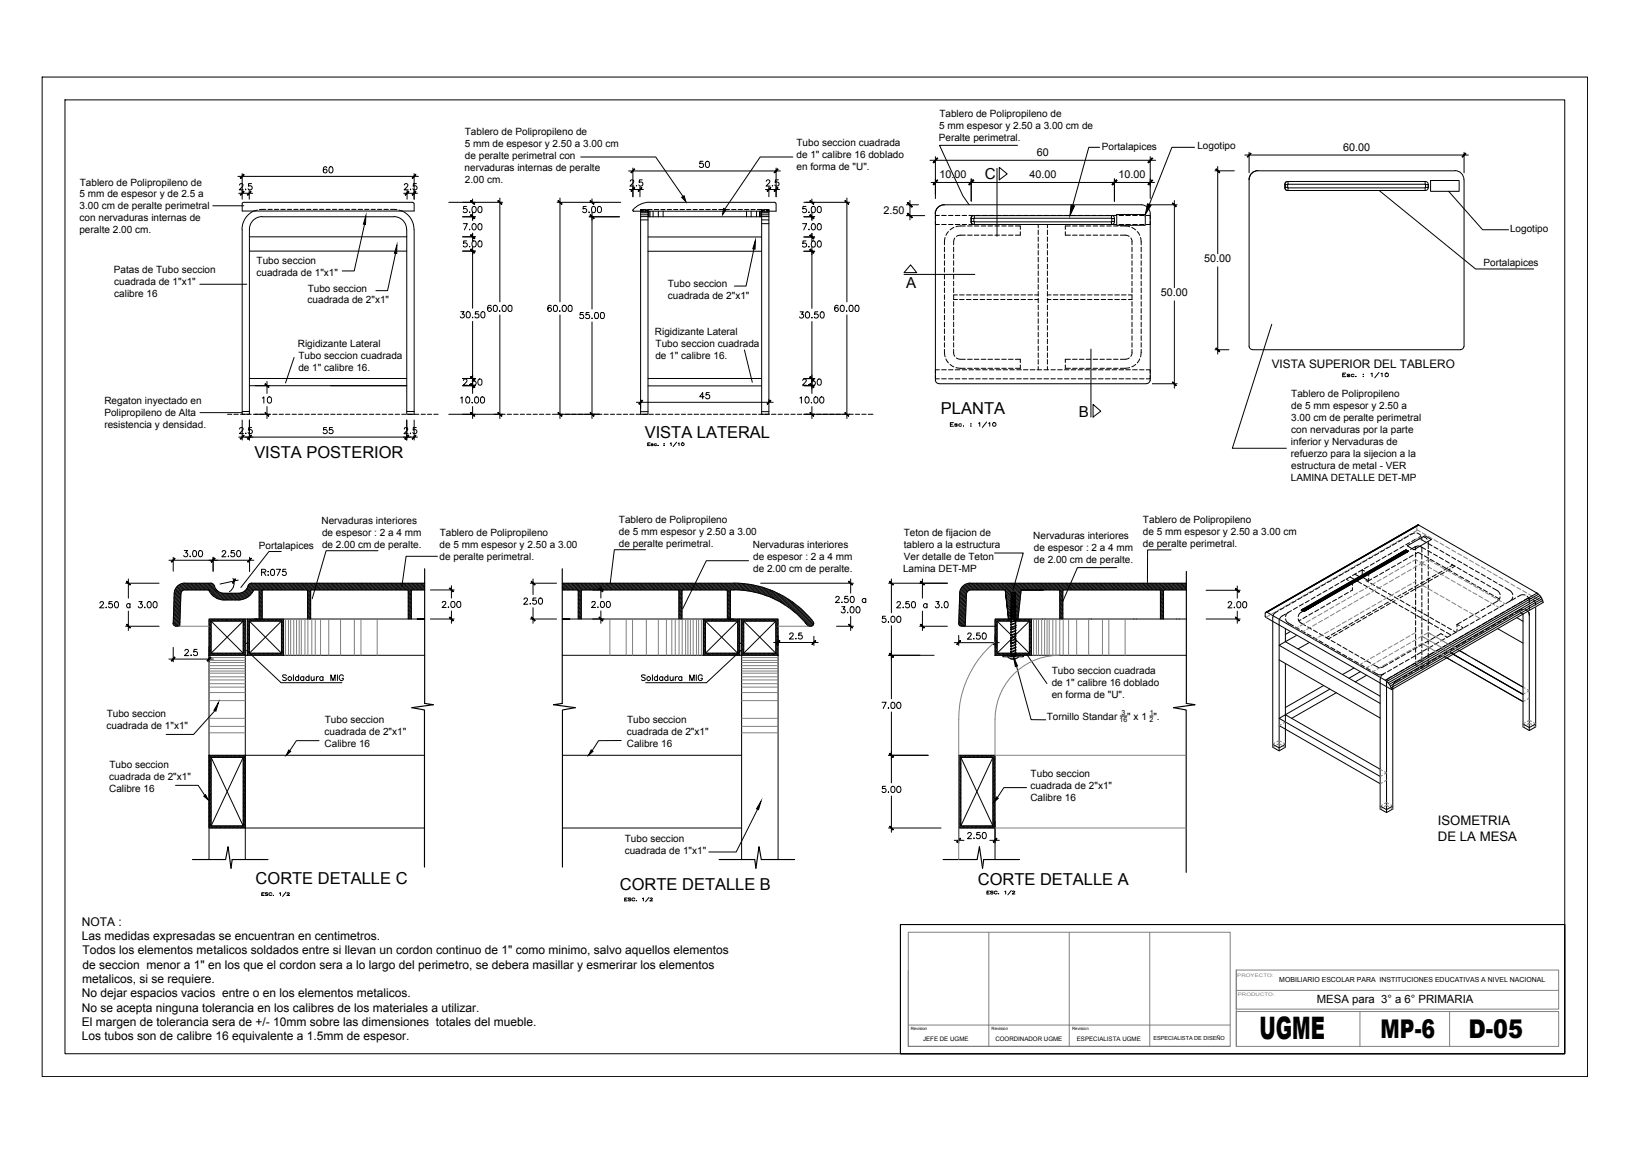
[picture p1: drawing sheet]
<svg xmlns="http://www.w3.org/2000/svg" width="420mm" height="297mm" viewBox="0 0 420 297" stroke-linecap="round" stroke-linejoin="round" font-family="sans-serif">
<defs><g id="words">
<text font-size="8" x="324.6" y="267.9">UGME</text>
<g font-size="6.7">
<text x="355.9" y="267.7">MP-6</text>
<text x="378.5" y="267.8">D-05</text>
</g>
<g font-size="4.2">
<text x="242.6" y="106.7">PLANTA</text>
<text x="166.2" y="112.9">VISTA LATERAL</text>
<text x="65.6" y="118.2">VISTA POSTERIOR</text>
<text x="65.9" y="227.9">CORTE DETALLE C</text>
<text x="159.8" y="229.6">CORTE DETALLE B</text>
<text x="252" y="228.1">CORTE DETALLE A</text>
</g>
<g font-size="3.9">
<text x="253.8" y="46.1">C</text>
<text x="233.6" y="74.2">A</text>
<text x="278.1" y="107.5">B</text>
</g>
<g font-size="3.4">
<text x="370.6" y="212.7">ISOMETRIA</text>
<text x="370.7" y="216.8">DE LA MESA</text>
</g>
<g font-size="3.1">
<text x="21.1" y="238.6">NOTA :</text>
<text x="21.1" y="242.3">Las medidas expresadas se encuentran en centimetros.</text>
<text x="21.2" y="249.7">de seccion menor a 1&quot; en los que el cordon sera a lo largo del perimetro, se debera masillar y esmerirar los elementos</text>
<text x="21.3" y="246.1">Todos los elementos metalicos soldados entre si llevan un cordon continuo de 1&quot; como minimo, salvo aquellos elementos</text>
<text x="21.1" y="257.1">No dejar espacios vacios entre o en los elementos metalicos.</text>
<text x="21.2" y="253.4">metalicos, si se requiere.</text>
<text x="21.1" y="260.8">No se acepta ninguna tolerancia en los calibres de los materiales a utilizar.</text>
<text x="21.1" y="264.6">El margen de tolerancia sera de +/- 10mm sobre las dimensiones totales del mueble.</text>
<text x="21.1" y="268.2">Los tubos son de calibre 16 equivalente a 1.5mm de espesor.</text>
</g>
<text font-size="3" x="327.8" y="94.9">VISTA SUPERIOR DEL TABLERO</text>
<text font-size="2.9" x="339.4" y="258.7">MESA para 3° a 6° PRIMARIA</text>
<g font-size="2.8">
<text x="267.3" y="40.2">60</text>
<text x="346.2" y="38.9">60.00</text>
<text x="242.2" y="45.9">10.00</text>
<text x="265.4" y="45.9">40.00</text>
<text x="288.3" y="45.9">10.00</text>
<text x="227.7" y="55.1">2.50</text>
<text x="310.4" y="67.7">50.00</text>
<text x="299.2" y="76.4">50.00</text>
</g>
<g font-size="2.6">
<text x="119.8" y="34.8">Tablero de Polipropileno de</text>
<text x="242.1" y="33.2">5 mm espesor y 2.50 a 3.00 cm de</text>
<text x="242.1" y="30.1">Tablero de Polipropileno de</text>
<text x="119.8" y="37.9">5 mm de espesor y 2.50 a 3.00 cm</text>
<text x="119.8" y="41">de peralte perimetral con</text>
<text x="205.3" y="37.7">Tubo seccion cuadrada</text>
<text x="205.3" y="40.8">de 1&quot; calibre 16 doblado</text>
<text x="242" y="36.3">Peralte perimetral.</text>
<text x="284" y="38.6">Portalapices</text>
<text x="308.6" y="38.5">Logotipo</text>
<text x="20.6" y="47.9">Tablero de Polipropileno de</text>
<text x="119.7" y="44.1">nervaduras internas de peralte</text>
<text x="119.8" y="47.2">2.00 cm.</text>
<text x="205.3" y="43.9">en forma de &quot;U&quot;.</text>
<text x="20.5" y="50.9">5 mm de espesor y de 2.5 a</text>
<text x="20.5" y="54">3.00 cm de peralte perimetral</text>
<text x="20.5" y="57.1">con nervaduras internas de</text>
<text x="389.2" y="59.8">Logotipo</text>
<text x="20.5" y="60.2">peralte 2.00 cm.</text>
<text x="29.4" y="70.5">Patas de Tubo seccion</text>
<text x="66.1" y="71.1">cuadrada de 1&quot;x1&quot;</text>
<text x="66.2" y="68">Tubo seccion</text>
<text x="382.4" y="68.6">Portalapices</text>
<text x="29.4" y="73.5">cuadrada de 1&quot;x1&quot;</text>
<text x="29.4" y="76.6">calibre 16</text>
<text x="79.3" y="75.2">Tubo seccion</text>
<text x="172.2" y="73.9">Tubo seccion</text>
<text x="172.2" y="77">cuadrada de 2&quot;x1&quot;</text>
<text x="79.3" y="78.2">cuadrada de 2&quot;x1&quot;</text>
<text x="76.8" y="89.6">Rigidizante Lateral</text>
<text x="168.8" y="86.5">Rigidizante Lateral</text>
<text x="169" y="89.5">Tubo seccion cuadrada</text>
<text x="76.9" y="95.8">de 1&quot; calibre 16.</text>
<text x="76.9" y="92.7">Tubo seccion cuadrada</text>
<text x="168.9" y="92.6">de 1&quot; calibre 16.</text>
<text x="26.9" y="104.1">Regaton inyectado en</text>
<text x="26.9" y="107.2">Polipropileno de Alta</text>
<text x="332.9" y="102.3">Tablero de Polipropileno</text>
<text x="332.9" y="105.4">de 5 mm espesor y 2.50 a</text>
<text x="26.9" y="110.3">resistencia y densidad.</text>
<text x="332.8" y="108.5">3.00 cm de peralte perimetral</text>
<text x="332.9" y="111.6">con nervaduras por la parte</text>
<text x="332.8" y="114.7">inferior y Nervaduras de</text>
<text x="332.8" y="117.7">refuerzo para la sijecion a la</text>
<text x="332.7" y="123.9">LAMINA DETALLE DET-MP</text>
<text x="332.9" y="120.8">estructura de metal - VER</text>
<text x="82.9" y="135.1">Nervaduras interiores</text>
<text x="159.5" y="134.8">Tablero de Polipropileno</text>
<text x="159.5" y="137.9">de 5 mm espesor y 2.50 a 3.00</text>
<text x="294.6" y="137.9">de 5 mm espesor y 2.50 a 3.00 cm</text>
<text x="294.6" y="134.8">Tablero de Polipropileno</text>
<text x="66.7" y="141.6">Portalapices</text>
<text x="83" y="138.1">de espesor : 2 a 4 mm</text>
<text x="83" y="141.2">de 2.00 cm de peralte.</text>
<text x="113.3" y="141.2">de 5 mm espesor y 2.50 a 3.00</text>
<text x="113.4" y="138.1">Tablero de Polipropileno</text>
<text x="159.5" y="140.9">de peralte perimetral.</text>
<text x="194" y="141.3">Nervaduras interiores</text>
<text x="232.9" y="138.2">Teton de fijacion de</text>
<text x="232.9" y="141.3">tablero a la estructura</text>
<text x="266.3" y="139">Nervaduras interiores</text>
<text x="266.5" y="142.1">de espesor : 2 a 4 mm</text>
<text x="294.6" y="141">de peralte perimetral.</text>
<text x="113.3" y="144.3">de peralte perimetral.</text>
<text x="194.1" y="144.4">de espesor : 2 a 4 mm</text>
<text x="194.1" y="147.5">de 2.00 cm de peralte.</text>
<text x="232.8" y="147.5">Lamina DET-MP</text>
<text x="233" y="144.4">Ver detalle de Teton</text>
<text x="266.5" y="145.2">de 2.00 cm de peralte.</text>
<text x="271.1" y="173.8">Tubo seccion cuadrada</text>
<text x="271.1" y="176.9">de 1&quot; calibre 16 doblado</text>
<text x="271.1" y="180">en forma de &quot;U&quot;.</text>
<text x="27.5" y="184.9">Tubo seccion</text>
<text x="269.8" y="185.6">Tornillo Standar</text>
<text x="290.6" y="185.6">&quot; x 1 &quot;.</text>
<text x="27.5" y="188">cuadrada de 1&quot;x1&quot;</text>
<text x="83.7" y="189.5">cuadrada de 2&quot;x1&quot;</text>
<text x="83.7" y="186.4">Tubo seccion</text>
<text x="161.6" y="189.5">cuadrada de 2&quot;x1&quot;</text>
<text x="161.7" y="186.4">Tubo seccion</text>
<text x="28.2" y="197.9">Tubo seccion</text>
<text x="83.7" y="192.6">Calibre 16</text>
<text x="161.6" y="192.5">Calibre 16</text>
<text x="28.2" y="201">cuadrada de 2&quot;x1&quot;</text>
<text x="265.6" y="203.6">cuadrada de 2&quot;x1&quot;</text>
<text x="265.7" y="200.5">Tubo seccion</text>
<text x="28.1" y="204.1">Calibre 16</text>
<text x="265.6" y="206.6">Calibre 16</text>
<text x="161" y="220.3">cuadrada de 1&quot;x1&quot;</text>
<text x="161.1" y="217.2">Tubo seccion</text>
</g>
<g font-size="1.8">
<text x="289.1" y="184.4">3</text>
<text x="296.4" y="184.4">1</text>
<text x="288.6" y="186.2">16</text>
<text x="296.3" y="186.2">2</text>
<text x="329.8" y="253.3">MOBILIARIO ESCOLAR PARA INSTITUCIONES EDUCATIVAS A NIVEL NACIONAL</text>
</g>
<g font-size="1.6">
<text x="237.9" y="268.5">JEFE DE UGME</text>
<text x="256.6" y="268.5">COORDINADOR UGME</text>
<text x="277.6" y="268.3">ESPECIALISTA UGME</text>
</g>
<text font-size="1.4" x="297.3" y="268.3">ESPECIALISTA DE DISEÑO</text>
<g font-size="1.2" fill="#808080">
<text x="318.9" y="251.9">PROYECTO:</text>
<text x="319.1" y="256.8">PRODUCTO:</text>
</g>
<g font-size="1.1">
<text x="234.8" y="265.5">Revision</text>
<text x="255.6" y="265.5">Revision</text>
<text x="276.4" y="265.5">Revision</text>
</g>
</g></defs>
<!-- layer: 0 -->
<g fill="none" stroke="#000" stroke-width=".26">
<path d="M283.4 38h-2.7l-4.2 15M307.9 38h-5.8l-5.9 14.8M320.9 40h57.6M322 39.3v5.2M377.4 39.3v5.2M54.8 53.1h8.1M61.5 49.8h3.6M61.8 47.7l.2-.4h.3l.3 .3-.2 .6-.7 .8h1M62.4 49.1v2.3M62.8 52.2l-.4 .3v1.9h44.4v-1.9M62.8 52.2h43.6M63.3 48.8v.2z"/>
<path d="M64.2 49.1v2.3M64.8 47.3h-.7l-.1 .7a.56 .56 0 0 1 .9 0 .56 .56 0 0 1-.1 .9 .56 .56 0 0 1-.8-.2M65.6 54.3a5.2 5.2 0 0 0-3.2 4.8M66.3 54.2l-.7 .2M68.5 54l-1.6 .1M69.1 54h1.1M70.7 54h1.1M72.4 54h1.1M74.1 54h1.1M75.7 54h1.1M77.4 54h1.1M79 54h1.2"/>
<path d="M80.7 54h1.1M82.4 54h1.1M84 54h1.1M85.7 54h1.1M87.4 54h1.1M89 54h1.1M90.7 54h1.1M92.3 54h1.2M94 57.8l-2.7 12.1h-3.1M94 54h1.1M95.7 54h1.1M97.3 54h1.1"/>
<path d="M99 54h1.1M100.7 54l1.6 .1M101.5 55.9a3.3 3.3 0 0 1 3.3 3.2M101.5 55.9h-33.9a3.3 3.3 0 0 0-3.3 3.2v47.7h-1.9v-47.6M102.9 54.2l.6 .2M103.5 54.3a5.2 5.2 0 0 1 3.2 4.8M104 49.8h3.6M104.2 47.7l.3-.4h.3l.3 .3-.2 .6-.7 .8h1M104.8 59.2v47.6h2v-47.6M104.9 49.1v2.3M105.7 48.9h.2zM106.3 52.2l.4 .3"/>
<path d="M106.8 49.1v2.3M107.3 47.3h-.7l-.1 .7a.58 .58 0 0 1 .9 0 .58 .58 0 0 1-.1 .9 .58 .58 0 0 1-.9-.2M115.7 52.2h13.9M119.2 55.9h3.3M119.4 57.7h1.1l-.8 1.6M120.3 53.2h-.8v.7a.57 .57 0 0 1 .8-.1 .57 .57 0 0 1 0 .9 .57 .57 0 0 1-.9-.2M121 54.8h.1zM121 59.2h.1zM121.8 51.3v1M121.8 54.8v2M121.9 53.3l.2-.1a.82 .82 0 0 1 .7 .8 .82 .82 0 0 1-.7 .8 .99 .99 0 0 1-.2-1.5zM121.9 57.8l.2-.1a.82 .82 0 0 1 .7 .8 .82 .82 0 0 1-.7 .8l-.4-.4v-.3z"/>
<path d="M123.4 53.3l.2-.1a.84 .84 0 0 1 .6 .8 .84 .84 0 0 1-.6 .8 .99 .99 0 0 1-.2-1.5zM123.4 57.8l.2-.1a.84 .84 0 0 1 .6 .8 .84 .84 0 0 1-.6 .8l-.3-.4-.1-.3zM128.8 51.1v26.7M143.6 52.2h16.4M144.3 51.1v26.7M149.7 40.5h19.3l7.1 10.1M151.1 53.2h-.7l-.1 .7a.56 .56 0 0 1 .8 0 .56 .56 0 0 1-.1 .9 .56 .56 0 0 1-.8-.3M151.8 54.7v.1zM151.9 55.9h7.8M152.6 51.3v1M152.6 54.8v24.9M152.7 53.3l.2-.1a.84 .84 0 0 1 .6 .8 .84 .84 0 0 1-.6 .8 1.03 1.03 0 0 1-.2-1.5z"/>
<path d="M154.2 53.3l.2-.1a.82 .82 0 0 1 .7 .8 .82 .82 0 0 1-.7 .8 1.07 1.07 0 0 1-.2-1.5zM162.2 48.9h3.6M162.5 46.8l.3-.4 .4 .1 .2 .2-.1 .3-.9 1h1M163.1 54.2l.1 .2M163.1 48.1v2.6M164.1 47.8v.2zM165 48.1v2.6M165.1 55.9h33.1M165.1 54.4h1.9M165.1 56.7h1.9M165.1 55.4h1.9M165.1 54.9h1.9"/>
<path d="M165.1 54.7h1.9M165.1 54.3h.7M165.1 54.2h.7M165.1 54.1h.7M165.6 46.4h-.8l-.1 .6a.56 .56 0 0 1 .9 .1 .56 .56 0 0 1-.1 .8 .56 .56 0 0 1-.8-.2M166.4 54.3h.6M166.4 54.2h.6M166.4 54.1h.6M166.4 54h-1.3v52.8M167 54h1.1M167 54v52.8h-3M167.1 54.5v1.4"/>
<path d="M167.3 54.5v1.4M167.4 52.1l-2.1 .4-1.2 .7-1 1M167.4 52.2h32.3M167.5 54.5v1.4M168.3 54.5v1.4M168.6 54h1.2M169.7 54.5v1.4M170.3 54h1.1M170.9 54.5v1.4M172 54h1.1M173.6 54h1.1M175.3 54h1.1"/>
<path d="M177 54h1.1M178.6 54h1.1M180.3 54h1.1M181.9 54h1.2M183.6 54h1.1M185.3 54h1.1M186.9 54h1.1M188.6 54h1.1M190.3 54h1.1M191.9 54h1.1M192.4 54.5v1.4M193.6 54h1.1"/>
<path d="M193.6 54.5v1.4M195 54.5v1.4M195.2 54h1.2l-.1 52.8M195.8 54.5v1.4M196.1 54.5v1.4M196.2 54.5v1.4M196.3 54.4h.7M196.3 57.7h1.9M196.3 56.7h1.9M196.3 55.4h1.9M196.3 54.9h1.9M196.3 54.7h1.9"/>
<path d="M196.3 54.3h.7M196.3 54.2h.7M196.3 54.1h.7M196.9 54h1.3v52.8M197.3 48.9h3.6M197.5 46.8l.4-.4h.2l.3 .3-.2 .5-.7 .8h1M197.6 54.4h.6M197.6 54.3h.6M197.6 54.2h.6M197.6 54.1h.6M198.2 48.1v2.6M199 47.9h.2z"/>
<path d="M199.7 52.2l.3 .3 .1 2h-36.8M200.1 48.1v2.6M200.6 46.4h-.7l-.1 .6a.58 .58 0 0 1 .9 0 .58 .58 0 0 1-.1 .9 .58 .58 0 0 1-.9-.2M204.4 40.5h-8.5l-9.1 13.4M206.9 57.7h1l-.7 1.6M207.2 55.9h2.8M207.2 52.2h11.8M207.8 53.2h-.8l-.1 .7a.57 .57 0 0 1 .9-.1 .57 .57 0 0 1-.1 .9 .57 .57 0 0 1-.8-.2M208.5 54.7v.1zM208.5 59.1v.2zM209.3 51.3v1M209.3 54.8v2"/>
<path d="M209.4 53.3l.2-.1a.84 .84 0 0 1 .6 .8 .84 .84 0 0 1-.6 .8 .99 .99 0 0 1-.2-1.5zM209.4 57.8l.2-.1a.84 .84 0 0 1 .6 .8 .84 .84 0 0 1-.6 .8 .99 .99 0 0 1-.2-1.5zM210.9 53.3l.2-.1a.84 .84 0 0 1 .6 .8 .84 .84 0 0 1-.6 .8 .99 .99 0 0 1-.2-1.5zM210.9 57.8l.2-.1a.84 .84 0 0 1 .6 .8 .84 .84 0 0 1-.6 .8 .99 .99 0 0 1-.2-1.5zM218.3 51.1v26.7M233.6 52.8h3.2M233.6 55.6h4.8M234.6 51.7v5M240 47h11.4M241.1 55.1a2.31 2.31 0 0 1 2.3-2.3h50.8a2.31 2.31 0 0 1 2.3 2.3M241.1 57v.9h1M241.1 46.1v5.1"/>
<path d="M241.1 55.1v43M241.1 55.6h1M242.7 55.6h1.2M242.7 57.9h1.2M244.5 59.7l-.7 1M244.5 55.6h1.1M244.5 57.9h1.1M245.9 58.6l-1 .7M246.2 55.6h1.2M246.2 57.9h1.2M248 55.6h1.2M248 57.9h1.2"/>
<path d="M248.8 58.3l-2.4 .2M248.9 47h39.8M249.4 58.3h1.2M249.8 55.6h1.1M249.8 57.9h1.1M250.3 57.2a.7 .7 0 0 0 .7 .7h35.6a.7 .7 0 0 0 .7-.7M250.3 46.1v5.8M250.3 56.3v.9M250.3 57.1h.7M250.3 56.4h.7v.7M251 55.6a.7 .7 0 0 0-.7 .7M251 55.6h35.6"/>
<path d="M251 57.1l.1 .1M251.1 56.2l-.1 .1M251.1 58.3h1.2M251.1 57.2h35.4M251.1 56.3h35.4M251.1 55.6v.7M251.1 57.2v.7M251.5 55.6h1.2M252.9 58.3h1.2M253.3 55.6h1.2M254.7 58.3h1.1M255 55.6h1.2"/>
<path d="M256.4 58.3h1.2M256.8 55.6h1.2M257 43.4v17.5M257.6 43.2l2 1.6-2 1.6zM258.2 58.3h1.2M258.6 55.6h1.1M260 58.3h1.1M260.3 55.6h1.2M261.7 58.3h1.3v.9M262.1 55.6h1.2M263 59.7v.9h-1.3M263.8 55.6h1.2"/>
<path d="M265.6 55.6h1.2M267.3 55.6h1.2M267.6 57.9v.8M267.6 59.3v1.2M269.1 55.6h1.2M270 57.9v.8M270 59.3v1.2M270.9 55.6h1.1M272.6 55.6h1.2M274.4 55.6h1.1M274.6 59.7v.9h1.3M275.9 58.3h-1.3v.9"/>
<path d="M276.1 55.6h1.2M276.5 58.3h1.2M277.9 55.6h1.1M278.2 58.3h1.2M279.6 55.6h1.2M280 58.3h1.2M281.4 55.6h1.2M281.8 58.3h1.1M283.2 55.6h1.1M283.5 58.3h1.2M284.9 55.6h1.2M285.3 58.3h1.2"/>
<path d="M286.5 56.2l.1 .1M286.5 55.6v.7M286.5 57.2v.7M286.6 55.6a.7 .7 0 0 1 .7 .7v.9M286.6 57.1l-.1 .1M286.6 57.1h.7M286.7 55.6h1.2M286.7 57.9h1.2M287 58.3h1.2M287.3 47h10.3M287.3 46.1v5.8M287.3 56.4h-.7v.7"/>
<path d="M287.9 55.3h7.3v2.8h-7.3zM288.4 55.6h1.2M288.4 57.9h1.2M288.8 58.3l2.4 .2M290.2 55.6h1.2M290.2 57.9h1.2M291.7 58.6l1 .7M292 55.6h1.1M292 57.9h1.1M293.1 59.7l.7 1M293.7 55.6h1.2M293.7 57.9h1.2"/>
<path d="M295.5 55.6h1v.8M295.7 52.8h7.7M296.5 57v.9h-1M296.5 46.1v5.1M296.5 55.1v43M302.7 51.7v22.5M313.2 44h5M313.9 42.9v22.5M331.2 48.4a.7 .7 0 0 0 .7 .7M331.2 47.6h.7v.7h-.7M331.9 48.3l.1 .1M331.9 46.8a.7 .7 0 0 0-.7 .7v.9"/>
<path d="M331.9 46.8h35.5a.7 .7 0 0 1 .7 .7M332 47.5l-.1 .1M332 49.1v-.7h35.4v.7M332 46.8v.7M355.5 49.1l24.9 20.3h14.9M367.3 47.5l.1 .1M367.4 46.8v.7h-35.4M367.4 48.3l-.1 .1M368.1 48.4a.7 .7 0 0 1-.7 .7h-35.5M368.2 47.5v.9M368.2 47.6h-.8v.7h.8M368.8 46.5h7.3v2.8h-7.3z"/>
<path d="M373.4 49.3l8.8 9.9h6.7M51.5 73.3h12.1M64.3 61.1h40.5M64.3 64.7h40.5M102 65.3l-2.1 9.6h-3M119.2 61.1h3.3M119.2 64.7h3.3M120.3 62.1h-.8v.7a.57 .57 0 0 1 .8-.1 .57 .57 0 0 1-.1 .9 .57 .57 0 0 1-.8-.2M121 63.6h.1zM121.8 60.1v2.1M121.8 63.6v15.9M121.9 62.2a.79 .79 0 0 1 .9 .5 .79 .79 0 0 1-.5 1h-.2a.99 .99 0 0 1-.2-1.5z"/>
<path d="M123.4 62.2l.4-.1a.86 .86 0 0 1 .4 .9 .86 .86 0 0 1-.6 .7 .99 .99 0 0 1-.2-1.5zM126.6 78.9l-.1-.1a.79 .79 0 0 0-.9 .6 .79 .79 0 0 0 .5 .9 .5 .5 0 0 0 .6-.4 .5 .5 0 0 0-.5-.6 .5 .5 0 0 0-.5 .5M127.4 78.8l.2-.1a.82 .82 0 0 1 .6 .8 .82 .82 0 0 1-.6 .8 1.07 1.07 0 0 1-.2-1.5zM129.7 78.8l.2-.1a.82 .82 0 0 1 .6 .8 .82 .82 0 0 1-.6 .8 .99 .99 0 0 1-.2-1.5zM131.2 78.8l.2-.1a.84 .84 0 0 1 .6 .8 .84 .84 0 0 1-.6 .8 .99 .99 0 0 1-.2-1.5zM142.1 78.9l-.3-.2a.86 .86 0 0 0-.6 .8 .86 .86 0 0 0 .5 .8 .49 .49 0 0 0 .5-.5 .49 .49 0 0 0-.5-.5 .49 .49 0 0 0-.5 .5M142.9 78.8l.2-.1a.82 .82 0 0 1 .6 .8 .82 .82 0 0 1-.6 .8 1.07 1.07 0 0 1-.2-1.5zM145.1 78.8l.3-.1a.82 .82 0 0 1 .6 .8 .82 .82 0 0 1-.6 .8 .99 .99 0 0 1-.3-1.5zM146.7 78.8l.2-.1a.84 .84 0 0 1 .6 .8 .84 .84 0 0 1-.6 .8 .99 .99 0 0 1-.2-1.5zM167 61.1h29.3M167 64.8h29.3M194.3 64.2l-2 9.6h-3"/>
<path d="M207.2 61.1h2.8M207.2 64.8h2.8M207.8 62.1h-.8l-.1 .7a.57 .57 0 0 1 .9 0 .57 .57 0 0 1-.1 .8 .57 .57 0 0 1-.8-.2M208.4 63.6h.2zM209.3 60.2v2M209.3 63.7v15.8M209.4 62.2l.2-.1a.84 .84 0 0 1 .6 .8 .84 .84 0 0 1-.6 .8 .99 .99 0 0 1-.2-1.5zM210.9 62.2l.2-.1a.84 .84 0 0 1 .6 .8 .84 .84 0 0 1-.6 .8 .99 .99 0 0 1-.2-1.5zM216.1 78.9l-.1-.1a.79 .79 0 0 0-1 .6 .79 .79 0 0 0 .6 .9 .5 .5 0 0 0 .5-.4 .5 .5 0 0 0-.4-.6 .5 .5 0 0 0-.6 .5M216.8 78.8l.2-.1a.84 .84 0 0 1 .6 .8 .84 .84 0 0 1-.6 .8 .99 .99 0 0 1-.2-1.5zM219.1 78.8l.2-.1a.84 .84 0 0 1 .6 .8 .84 .84 0 0 1-.6 .8 1.03 1.03 0 0 1-.2-1.5zM220.6 78.8l.2-.1a.84 .84 0 0 1 .6 .8 .84 .84 0 0 1-.6 .8 1.03 1.03 0 0 1-.2-1.5z"/>
<path d="M234.7 68.3l1.6 2h-3.3zM243.4 63.7v1.2M243.4 65.5v1.1M243.4 67.2v1.2M243.4 69v1.2M243.4 70.8v1.1M243.4 72.5v1.2M243.4 74.3v1.2M243.4 76v1.2M243.4 77.8v1.2M243.4 79.6v1.1M243.6 61.2l-.2 1.9"/>
<path d="M245.8 63.7v1.2M245.8 65.5v1.1M245.8 67.2v1.2M245.8 69v1.2M245.8 70.8v1.1M245.8 72.5v1.2M245.8 74.3v1.2M245.8 77.8v1.2M245.8 79.6v1.1M246.1 61.4l-.2 .6-.1 1.1M246.8 76h-1v1.2h1M247.3 77.2h1.2"/>
<path d="M247.3 76h1.2M248.8 60.6a3.1 3.1 0 0 0-2.2 .3h-.1M249.1 77.2h1.2M249.1 76h1.2M249.4 60.6h1.2M250.9 77.2h1.1M250.9 76h1.1M251.1 60.6h1.2M252.6 77.2h1.2M252.6 76h1.2M252.9 60.6h1.2M254.4 77.2h1.2"/>
<path d="M254.4 76h1.2M254.7 60.6h1.1M256.1 77.2h1.2M256.1 76h1.2M256.4 60.6h1.2M257.9 77.2h1.2M257.9 76h1.2M258.2 60.6h1.2M259.7 77.2h1.1M259.7 76h1.1M260 60.6h1.1M261.4 77.2h1.2"/>
<path d="M261.4 76h1.2M263.2 77.2h1.2M263.2 76h1.2M265 77.2h1.1M265 76h1.1M266.7 77.2h1M266.7 76h1M267.6 61.1v1.1M267.6 62.8v1.2M267.6 64.6v1.2M267.6 66.4v1.1M267.6 68.1v1.2"/>
<path d="M267.6 69.9v1.1M267.6 71.6v1.2M267.6 73.4v1.2M267.6 75.2v1.1M267.6 76.9v1.2M267.6 78.7v1.2M270 61.1v1.1M270 62.8v1.2M270 64.6v1.2M270 66.4v1.1M270 68.1v1.2M270 69.9v1.1"/>
<path d="M270 71.6v1.2M270 73.4v1.2M270 75.2v1.1M270 76.9v1.2M270 78.7v1.2M270 77.2h.9M270 76h.9M271.5 77.2h1.2M271.5 76h1.2M273.3 77.2h1.1M273.3 76h1.1M275 77.2h1.2"/>
<path d="M275 76h1.2M276.5 60.6h1.2M276.8 77.2h1.1M276.8 76h1.1M278.2 60.6h1.2M278.5 77.2h1.2M278.5 76h1.2M280 60.6h1.2M280.3 77.2h1.2M280.3 76h1.2M281.8 60.6h1.1M282.1 77.2h1.1"/>
<path d="M282.1 76h1.1M283.5 60.6h1.2M283.8 77.2h1.2M283.8 76h1.2M285.3 60.6h1.2M285.6 77.2h1.2M285.6 76h1.2M287 60.6h1.2M287.3 77.2h1.2M287.3 76h1.2M288.8 60.6a3.1 3.1 0 0 1 2.2 .3h.1M289.1 77.2h1.2"/>
<path d="M289.1 76h1.2M290.9 76h.9v1.2h-.9M291.5 61.4l.3 .6v1.1M291.8 63.7v1.2M291.8 65.5v1.1M291.8 67.2v1.2M291.8 69v1.2M291.8 70.8v1.1M291.8 72.5v1.2M291.8 74.3v1.2M291.8 77.8v1.2M291.8 79.6v1.1"/>
<path d="M294 61.2l.2 1.9M294.2 63.7v1.2M294.2 65.5v1.1M294.2 67.2v1.2M294.2 69v1.2M294.2 70.8v1.1M294.2 72.5v1.2M294.2 74.3v1.2M294.2 76v1.2M294.2 77.8v1.2M294.2 79.6v1.1M302.7 77.6v22.5"/>
<path d="M313.9 68.8v22.5M64.3 99.5h40.5M64.3 97.6h40.5M68.8 98.4v3M75.8 92.2l-2.2 6.5M118.8 80.4h.8l-.4 .6a.53 .53 0 0 1 .5 .5 .53 .53 0 0 1-.4 .5 .53 .53 0 0 1-.7-.3M119.2 99.5h3.3M119.2 97.6h3.3M119.5 98.1l.3-.4h.3l.3 .3-.2 .6-.8 .7h1.1M120.4 80.4h.2a.82 .82 0 0 1 .6 .8 .82 .82 0 0 1-.6 .8 1.07 1.07 0 0 1-.2-1.6zM121 99.2h.1zM121.8 81.8v.2z"/>
<path d="M121.8 96.7v3.6M121.8 82.9v18.5M122.6 97.7h-.8l-.1 .7a.58 .58 0 0 1 .9 0 .58 .58 0 0 1-.1 .9 .58 .58 0 0 1-.8-.3M123.3 80.4h-.7l-.1 .6a.56 .56 0 0 1 .8 .1 .56 .56 0 0 1-.1 .8 .56 .56 0 0 1-.8-.2M123.4 97.8l.2-.1a.84 .84 0 0 1 .6 .8 .84 .84 0 0 1-.6 .8 .99 .99 0 0 1-.2-1.5zM124.2 80.4h.2a.84 .84 0 0 1 .6 .8 .84 .84 0 0 1-.6 .8 .99 .99 0 0 1-.2-1.6zM128.7 80.2h.2zM128.8 81.2v26.7M144.2 80.2h.2zM144.3 81.2v26.7M150.4 80.6h-.8l-.1 .7a.56 .56 0 0 1 .9-.1 .56 .56 0 0 1-.2 .9 .56 .56 0 0 1-.8-.3M151.8 80.6h-.7l-.1 .7a.56 .56 0 0 1 .9-.1 .56 .56 0 0 1-.1 .9 .56 .56 0 0 1-.9-.3"/>
<path d="M152.6 82h.1M152.6 83v24.9M153.4 80.6a.79 .79 0 0 1 1 .6 .79 .79 0 0 1-.6 .9h-.1a1.03 1.03 0 0 1-.3-1.5zM155 80.6a.79 .79 0 0 1 .9 .6 .79 .79 0 0 1-.6 .9h-.3l-.2-.3v-.9zM167 97.6h29.3M167 99.5h29.3M191.9 90.2l2 8.4M206.2 80.4h.9l-.5 .6a.52 .52 0 0 1 .4 .9 .52 .52 0 0 1-.9-.2M206.9 98.1l.3-.4h.3l.3 .3v.4l-.9 .9h1M207.2 99.5h2.8M207.2 97.6h2.8M207.8 80.5l.3-.1a.82 .82 0 0 1 .6 .8 .82 .82 0 0 1-.6 .8 .99 .99 0 0 1-.3-1.5z"/>
<path d="M208.5 99.2v.1zM209.2 81.9h.2zM209.3 96.7v3.6M209.3 82.9v18.5M210 97.7h-.7l-.1 .7a.56 .56 0 0 1 .8 0 .56 .56 0 0 1-.1 .8 .56 .56 0 0 1-.8-.2M210.8 80.4h-.8v.7a.56 .56 0 0 1 .8 0 .56 .56 0 0 1-.1 .8 .56 .56 0 0 1-.8-.2M210.9 97.8l.2-.1a.84 .84 0 0 1 .6 .8 .84 .84 0 0 1-.6 .8 .99 .99 0 0 1-.2-1.5zM211.7 80.5l.2-.1a.84 .84 0 0 1 .6 .8 .84 .84 0 0 1-.6 .8 .99 .99 0 0 1-.2-1.5zM218.3 80.2h.1M218.3 81.2v26.7M241.1 96.8v.9h1M241.1 95.3h1"/>
<path d="M241.1 98.1a1 1 0 0 0 .9 .8h53.5a.91 .91 0 0 0 .9-.8M242.7 95.3h1.2M242.7 97.7h1.2M243.4 90.1l.2 1.9M243.4 81.3v1.2M243.4 83.1v1.2M243.4 84.8v1.2M243.4 86.6v1.2M243.4 88.4v1.1M243.8 92.6l.7 1M244.5 95.3h1.1M244.5 97.7h1.1"/>
<path d="M244.9 94l1 .6M245.8 90.1v1.1l.3 .7M245.8 81.3v1.2M245.8 83.1v1.2M245.8 84.8v1.2M245.8 86.6v1.2M245.8 88.4v1.1M246.2 95.3h1.2M246.2 97.7h1.2M246.4 94.8l2.4 .2M246.5 92.3l.7 .3h1.6M248 95.3h1.2"/>
<path d="M248 97.7h1.2M249.4 95h1.2M249.4 92.6h1.2M249.8 95.3h1.1M249.8 97.7h1.1M251.1 95h1.2M251.1 92.6h1.2M251.5 95.3h1.2M251.5 97.7h1.2M252.9 95h1.2M252.9 92.6h1.2M253.3 95.3h1.2"/>
<path d="M253.3 97.7h1.2M254.7 95h1.1M254.7 92.6h1.1M255 95.3h1.2M255 97.7h1.2M256.4 95h1.2M256.4 92.6h1.2M256.8 95.3h1.2M256.8 97.7h1.2M258.2 95h1.2M258.2 92.6h1.2M258.6 95.3h1.1"/>
<path d="M258.6 97.7h1.1M260 95h1.1M260 92.6h1.1M260.3 95.3h1.2M260.3 97.7h1.2M261.7 92.6h1.3v.9M262.1 95.3h1.2M262.1 97.7h1.2M263 94.1v.9h-1.3M263.8 95.3h1.2M263.8 97.7h1.2M265.6 95.3h1.2"/>
<path d="M265.6 97.7h1.2M267.3 95.3h1.2M267.3 97.7h1.2M267.6 80.4v1.2M267.6 82.2v1.2M267.6 84v1.1M267.6 85.7v1.2M267.6 87.5v1.1M267.6 89.2v1.2M267.6 91v1.2M267.6 92.7v1.2M267.6 94.5v.8"/>
<path d="M269.1 95.3h1.2M269.1 97.7h1.2M270 80.4v1.2M270 82.2v1.2M270 84v1.1M270 85.7v1.2M270 87.5v1.1M270 89.2v1.2M270 91v1.2M270 92.7v1.2M270 94.5v.8M270.9 95.3h1.1"/>
<path d="M270.9 97.7h1.1M272.6 95.3h1.2M272.6 97.7h1.2M274.4 95.3h1.1M274.4 97.7h1.1M274.6 94.1v.9h1.3M275.9 92.6h-1.3v.9M276.1 95.3h1.2M276.1 97.7h1.2M276.5 95h1.2M276.5 92.6h1.2M277.9 95.3h1.1"/>
<path d="M277.9 97.7h1.1M278.2 95h1.2M278.2 92.6h1.2M279.6 95.3h1.2M279.6 97.7h1.2M280 95h1.2M280 92.6h1.2M281.2 90v17.5M281.4 95.3h1.2M281.4 97.7h1.2M281.8 95h1.1M281.8 92.6h1.1"/>
<path d="M283.2 95.3h1.1M283.2 97.7h1.1M283.5 95h1.2M283.5 92.6h1.2M284.9 95.3h1.2M284.9 97.7h1.2M285.3 95h1.2M285.3 92.6h1.2M286.7 95.3h1.2M286.7 97.7h1.2M287 95h1.2M287 92.6h1.2"/>
<path d="M288.4 95.3h1.2M288.4 97.7h1.2M290.2 95.3h1.2M290.2 97.7h1.2M291.1 92.3l-.7 .3h-1.6M291.2 94.8l-2.4 .2M291.8 90.1v1.1l-.3 .7M291.8 81.3v1.2M291.8 83.1v1.2M291.8 84.8v1.2M291.8 86.6v1.2M291.8 88.4v1.1"/>
<path d="M292 95.3h1.1M292 97.7h1.1M292.8 94l-1.1 .6M293.7 95.3h1.2M293.7 97.7h1.2M293.8 92.6l-.7 1M294.2 90.1l-.2 1.9M294.2 81.3v1.2M294.2 83.1v1.2M294.2 84.8v1.2M294.2 86.6v1.2M294.2 88.4v1.1"/>
<path d="M295.5 95.3h1v.9M296.5 96.8v.9h-1M297 98.9h6.4M313.2 90.2h3.6M322.9 90.1a.92 .92 0 0 1-.9-.8v-43a2.31 2.31 0 0 1 2.3-2.3h50.8a2.23 2.23 0 0 1 2.2 2.3l.1 43a1.01 1.01 0 0 1-1 .8l-53.5 .1M327.8 83.6l-10.1 32h13.9M51.5 106.4h10.9M58.7 106.8h1.1M60.3 106.8h1.1M62 106.8h1.1M62.4 106.1h1.9M63.7 106.8h1.1"/>
<path d="M65.3 106.8h4.5M67.6 102.6l.4-.3v1.6M68.8 104.8v3.1M69.2 102.4l.2-.1a.82 .82 0 0 1 .6 .8 .82 .82 0 0 1-.6 .8 .99 .99 0 0 1-.2-1.5zM70.3 106.8h1.1M72 106.8h1.1M73.6 106.8h1.1M75.3 106.8h1.1M76.9 106.8h1.1M78.6 106.8h1.1M80.2 106.8h1.2M81.9 106.8h1.1"/>
<path d="M83.6 106.8h1.1M85.2 106.8h1.1M86.9 106.8h1.1M88.6 106.8h1.1M90.2 106.8h1.1M91.9 106.8h1.1M93.5 106.8h1.1M95.2 106.8h1.1M96.9 106.8h1.1M98.5 106.8h1.1M100.2 106.8h1.1M101.9 106.8h1.1"/>
<path d="M103.5 106.8h1.1M104.8 106.1h2M105.2 106.8h1.1M106.8 106.8h1.1M108.5 106.8h1.1M110.2 106.8h1.1M111.8 106.8h1.1M115.7 106.8h14.5M118.7 102.6l.4-.3v1.6M120.3 102.4l.2-.1a.84 .84 0 0 1 .6 .8 .84 .84 0 0 1-.6 .8 1.03 1.03 0 0 1-.2-1.5zM121.7 103.8v.1zM121.8 104.8v3.1"/>
<path d="M122.5 102.4l.3-.1a.82 .82 0 0 1 .6 .8 .82 .82 0 0 1-.6 .8 1.07 1.07 0 0 1-.3-1.5zM124.1 102.4l.2-.1a.82 .82 0 0 1 .6 .8 .82 .82 0 0 1-.6 .8 1.07 1.07 0 0 1-.2-1.5zM130.8 106.8h1.1M132.4 106.8h1.1M134.1 106.8h1.1M135.7 106.8h1.1M137.4 106.8h1.1M139.1 106.8h1.1M140.7 106.8h1.1M142.4 106.8h1.1M143.6 106.8h11.5M155.7 106.8h1.1"/>
<path d="M157.3 106.8h1.1M159 106.8h1.1M160.7 106.8h1.1M162.3 106.8h1.1M164 103.7h35.3M165.1 106.1h1.9M167.3 106.8h1.1M169 106.8h1.1M170.6 106.8h1.1M172.3 106.8h1.1M174 106.8h1.1M175.6 106.8h1.1"/>
<path d="M177.3 106.8h1.1M178.9 106.8h1.2M180.6 106.8h1.1M181.5 102.3h-1.1l.7-1.1v1.6M182.3 106.8h1.1M182.8 101.2h-.7l-.1 .7a.56 .56 0 0 1 .8 0 .56 .56 0 0 1-.1 .8 .56 .56 0 0 1-.8-.2M183.9 106.8h1.1M185.6 106.8h1.1M187.3 106.8h1.1M188.9 106.8h1.1M190.6 106.8h1.1M192.2 106.8h1.2"/>
<path d="M193.9 106.8h1.1M195.6 106.8h2.7M196.3 106.1h1.9M198.9 106.8h1.1M200.6 106.8h1.1M202.2 106.8h1.1M203.9 106.8h1.1M205.5 106.8h1.2M206.2 102.6l.4-.3v1.6M207.2 106.8h12.7M207.7 102.4l.3-.1a.84 .84 0 0 1 .6 .8 .84 .84 0 0 1-.6 .8 1.03 1.03 0 0 1-.3-1.5zM209.2 103.8v.1z"/>
<path d="M209.3 104.8v3.1M210 102.4l.2-.1a.82 .82 0 0 1 .7 .8 .82 .82 0 0 1-.7 .8 1.07 1.07 0 0 1-.2-1.5zM211.5 102.4l.2-.1a.82 .82 0 0 1 .7 .8 .82 .82 0 0 1-.7 .8 .99 .99 0 0 1-.2-1.5zM220.5 106.8h1.1M222.2 106.8h1.1M223.8 106.8h1.2M281.8 104.3l1.9 1.7-1.9 1.5zM365.3 135.4h.4l-39.2 22.4M365.4 135.4l-39.1 22.5M25.8 155.5l.3-.4h.3l.3 .3-.3 .6-.7 .7h1.1M27.3 156.6h.2zM28.9 155.1h-.8v.7a.56 .56 0 0 1 .8 0 .56 .56 0 0 1-.1 .8 .56 .56 0 0 1-.8-.2"/>
<path d="M29.7 155.2l.3-.1a.84 .84 0 0 1 .6 .8 .84 .84 0 0 1-.6 .8l-.4-.3-.1-.4zM32.4 150.4h8.6M33.1 149.3v4.9M33.1 157.6v5M33.5 155.9a.5 .5 0 0 0-.7-.1 .5 .5 0 0 0 0 .8 .5 .5 0 0 0 .7-.1M33.5 155.6v1.1M35.8 155.1h.8l-.4 .6a.54 .54 0 0 1 .5 .5 .54 .54 0 0 1-.5 .6 .54 .54 0 0 1-.6-.4M37.2 156.6h.2zM38.2 155.2l.2-.1a.84 .84 0 0 1 .6 .8 .84 .84 0 0 1-.6 .8l-.4-.3-.1-.4zM39.7 155.2l.2-.1a.84 .84 0 0 1 .6 .8 .84 .84 0 0 1-.6 .8l-.4-.3-.1-.4zM43.5 144.5h21.9M44.6 143.7v3.6"/>
<path d="M44.9 153l-.3 7.8M46.6 153.1l-.3 8.1-.2 .2M47.5 142h.8l-.4 .6a.53 .53 0 0 1 .5 .4 .53 .53 0 0 1-.4 .6 .53 .53 0 0 1-.6-.4M47.7 150.3a2.77 2.77 0 0 0-2.8 2.7M47.7 152.1a1.04 1.04 0 0 0-1.1 1M47.7 150.4h6.6M47.7 152.1h5.9M49 143.4v.2zM49.9 142h.2a.82 .82 0 0 1 .6 .8 .82 .82 0 0 1-.6 .8l-.2-.1-.3-.7zM51.4 142h.2a.82 .82 0 0 1 .6 .8 .82 .82 0 0 1-.6 .8 1.08 1.08 0 0 1-.2-1.6zM53.6 152.1l.3 .2M53.9 152.3a4.3 4.3 0 0 0 3.8 2.4h3.8"/>
<path d="M54.3 150.3a1.04 1.04 0 0 1 1 .8M54.9 143.7v3.6M55.3 151.1a2.6 2.6 0 0 0 2.4 1.9h3.8M57.3 142.3l.3-.3 .6 .3-.3 .5-.7 .8h1M58.8 143.5h.2zM60 149.1a2.6 2.6 0 0 1-.8 3.5M60.4 142h-.8l-.1 .6a.56 .56 0 0 1 .9 0 .56 .56 0 0 1-.1 .9 .56 .56 0 0 1-.8-.3M61.2 142h.3a.84 .84 0 0 1 .6 .8 .84 .84 0 0 1-.6 .8l-.3-.1-.2-.7zM61.4 149.6l-4.7 1M63.9 151.1a2.6 2.6 0 0 1-2.5 1.9M64.3 143.7v3.7M64.9 150.3a1.04 1.04 0 0 0-1 .8"/>
<path d="M64.9 150.4h44.6M65.3 152.3a4.3 4.3 0 0 1-3.9 2.4M65.4 159.6h1.3M65.6 152.1l-.3 .2M65.6 152.1h.9M66.5 152.1l.3 .2v7.3M67.4 147.5h1l.1-.4-.4-.3h-.7v1.6M67.9 152.1l-.3 .2v7.3M67.9 152.1h11.1M68 147.5l.5 .9M69 147.4h.2zM69.1 148.2v.2z"/>
<path d="M70 146.9l.2-.1a.84 .84 0 0 1 .6 .8 .84 .84 0 0 1-.6 .8 .99 .99 0 0 1-.2-1.5zM71.2 146.8h1.1l-.8 1.6M72.5 142.2h-3.2l-7.2 9.3M73.7 146.8h-.8l-.1 .7a.56 .56 0 0 1 .9 0 .56 .56 0 0 1-.1 .8 .56 .56 0 0 1-.8-.2M79 152.1l.2 .2 .1 7.3M80.1 152.4v7.2M80.3 152.1l-.3 .2M80.3 152.1h24.6M97.4 142h-13.3l-3.6 12.4M104.9 152.1l.3 .2M105.2 152.4v7.2M106.3 152.1l-.3 .2v7.3"/>
<path d="M106.3 152.1h3.2M110.9 159.6h6.2M110.9 152.1h6.2M112.8 143.4h-8.1l-1.1 7.9M114 155.4l.2-.3h.4l.3 .4-1 1.1h1.1M115.5 156.6h.2zM116.4 151v3.2M116.4 157.5v3.2M116.4 155.1a.79 .79 0 0 1 1 .6 .79 .79 0 0 1-.6 .9h-.1a.99 .99 0 0 1-.3-1.5zM118 155.1h.3a.86 .86 0 0 1 .5 .8 .86 .86 0 0 1-.6 .7 .99 .99 0 0 1-.2-1.5zM135.1 154.6l.3-.4h.3l.3 .3-.3 .5-.7 .8h1M136.7 155.6v.2z"/>
<path d="M136.7 150.4h6.8M136.7 159.6h6.8M137.4 149.3v4M137.4 156.7v4M138.2 154.2h-.8v.7a.56 .56 0 0 1 .8 0 .56 .56 0 0 1-.1 .8 .56 .56 0 0 1-.8-.2M139 154.3l.3-.1a.84 .84 0 0 1 .6 .8 .84 .84 0 0 1-.6 .8 1.03 1.03 0 0 1-.3-1.5zM144.9 150.4h44.3M144.9 152.1h3.9M148.8 152.1l.2 .2v7.3M150.1 152.1l-.3 .2v7.3M150.1 152.1h24.6M152.6 155.4l.1-.3h.4l.3 .4-.9 1.1h1"/>
<path d="M152.8 159.6h2.8M154.1 156.5h.1M154.9 151v3.2M154.9 157.5v3.2M155 155.1a.79 .79 0 0 1 .9 .6 .79 .79 0 0 1-.6 .9h-.1a1.03 1.03 0 0 1-.2-1.5zM156.5 155.1a.79 .79 0 0 1 .9 .6 .79 .79 0 0 1-.5 .9l-.6-.2v-1zM166.4 141.7h-8l-1.1 8.7M174.7 152.1l.3 .2v7.3M176.1 152.1l-.3 .2v7.3M176.1 152.1h11.1M187.2 152.1l.2 .2 .1 7.3M187.7 159.6h1.3"/>
<path d="M188.3 152.4v7.2M188.5 152.1l-.3 .2M188.5 152.1h.7M189.2 152.1a24.8 24.8 0 0 1 19.2 9.3M189.2 150.3a25.7 25.7 0 0 1 20.5 10.2l-.2 .7-.5 .2M192.9 144.6h-10.8l-6.1 12.4M196.1 150.4h23.9M215.4 154.1l.3-.3h.3l.4 .4-1.1 1.2h1.1M217 155.3h.1M217 156.4h.8l-.4 .7a.53 .53 0 0 1 .3 .8 .53 .53 0 0 1-.9-.2M218.5 157.9h.1M218.6 153.8h-.8l-.1 .7a.56 .56 0 0 1 .8 0 .56 .56 0 0 1-.1 .8 .56 .56 0 0 1-.8-.2"/>
<path d="M219.3 149.3v3.6M219.3 158.9v3.7M219.3 156.5l.3-.1a.84 .84 0 0 1 .6 .8 .84 .84 0 0 1-.6 .8 1.03 1.03 0 0 1-.3-1.5zM219.4 153.9a.5 .5 0 0 1 .7 .2l.1 .4a.68 .68 0 0 1-.6 .9 1.03 1.03 0 0 1-.2-1.5zM220.8 156.5l.3-.1a.84 .84 0 0 1 .6 .8 .84 .84 0 0 1-.6 .8 1.03 1.03 0 0 1-.3-1.5zM223.2 154.5a.52 .52 0 0 0-.8 0 .52 .52 0 0 0 0 .7 .52 .52 0 0 0 .8 0M223.2 154.3v1.1M228.2 158.9h-.7l-.1 .7a.56 .56 0 0 1 .9 0 .56 .56 0 0 1-.1 .8 .56 .56 0 0 1-.8-.2M229.1 150.4h15.1M229.8 149.3v8.7M229.9 159l.2-.1a.82 .82 0 0 1 .6 .8 .82 .82 0 0 1-.6 .8 1.08 1.08 0 0 1-.2-1.5zM231.2 155.5l.3-.4 .5 .1 .1 .2-.2 .6-.8 .7h1.1"/>
<path d="M231.4 159l.2-.1a.82 .82 0 0 1 .6 .8 .82 .82 0 0 1-.6 .8l-.4-.3-.1-.4zM232.8 156.6h.1M234.3 155.1h-.8v.7a.56 .56 0 0 1 .8 0 .56 .56 0 0 1-.1 .8 .56 .56 0 0 1-.8-.2M235.1 155.2l.3-.1a.84 .84 0 0 1 .6 .8 .84 .84 0 0 1-.6 .8l-.3-.1-.2-.6zM237.8 149.3v4.9M237.8 157.6v5M239 155.9a.52 .52 0 0 0-.8-.1 .52 .52 0 0 0 0 .8 .52 .52 0 0 0 .8-.1M239 155.6v1.1M241.2 155.1h.8l-.4 .6a.53 .53 0 0 1 .4 .9 .53 .53 0 0 1-.9-.2M242.8 156.6h.1M243.6 155.2l.2-.1a.84 .84 0 0 1 .6 .8 .84 .84 0 0 1-.6 .8l-.2-.1-.2-.6zM247.4 153l-.3 7.8"/>
<path d="M249.1 153.2l-.3 8-.3 .2M250.1 150.3a2.77 2.77 0 0 0-2.8 2.7M250.1 152.1a1.29 1.29 0 0 0-1 1.1M250.1 150.4h55.7M250.1 152.1h9M256.4 142.6h7.4l-2.7 9.4M259.1 152.1l.9 7.5-.9-7.5M260 159.6h.7M260.6 157.4v.6M260.6 158.1v.6M260.6 159v.6M260.6 159.7v.6"/>
<path d="M260.7 153h1M260.7 157.3h1M260.7 157h1M260.7 156.8h1M260.7 156.6h1M260.7 156.4h1M260.7 156.2h1M260.7 156h1M260.7 155.8h1M260.7 155.5h1M260.7 155.3h1M260.7 155.1h1"/>
<path d="M260.7 154.9h1M260.7 154.7h1M260.7 154.4h1M260.7 154.2h1M260.7 154h1M260.7 153.8h1M260.7 153.6h1M260.7 153.4h1M260.7 153.2h1M260.7 159.4h1M260.7 159.2h1M260.7 159h1"/>
<path d="M260.7 158.8h1M260.7 158.6h1M260.7 158.3h1M260.7 158.1h1M260.7 157.9h1M260.7 157.7h1M260.7 157.5h1M260.8 152.8v6.8M261 155l.4 .1 .3-.3-.6-.5-.5 2.4M261.1 154.3l-.5 .5v2.4M261.2 152.8v6.8M261.5 152.8v6.8"/>
<path d="M261.6 152.8v6.8M261.7 158.6v.5M261.7 159.3v.6M263.2 152.1l-.8 7.5h-1.7v-6.8h1v6.8M268.7 159.6h37.1M269 152.1h-5.8h9.7M272.8 152.1l.3 .2M273.2 152.4v7.2M274.2 152.1l-.2 .2v7.3M274.3 152.1h24.6M287.9 146.4h-10.2l-3.8 8.7M298.8 152.1l.3 .2v7.3"/>
<path d="M300.2 152.1l-.3 .2v7.3M300.2 152.1h5.6M301.9 141.8h-6.1v8.4M310.9 159.6h8.8M310.9 152.2h8.8M316.6 155.5l.3-.4 .5 .1 .1 .2-.2 .6-.8 .7h1.1M318.2 156.6v.1zM318.9 151.1v3.1M318.9 157.6v3.1M319 155.2l.2-.1a.82 .82 0 0 1 .7 .8 .82 .82 0 0 1-.7 .8 1.08 1.08 0 0 1-.2-1.5zM320.5 155.2l.2-.1a.82 .82 0 0 1 .7 .8 .82 .82 0 0 1-.7 .8 1.08 1.08 0 0 1-.2-1.5zM326.6 157.9l30.5 17.5"/>
<path d="M326.6 157.9l39.1-22.5 30.5 17.5-39.1 22.5M326.6 157.9l-.4 .1-.1 .9M391 159.3l1.6 .9M393.8 157.6l.4 1.1v29.7M395.8 156.5v30.9l-1.6 1-1.6-1v-29.1l-.6-.3M396.1 152.9l1.1 1 .6 1.4M396.6 153.2l-39.1 22.5M396.9 153.6l-39.1 22.5M397.2 154l-39.1 22.5M397.5 154.4l-39.1 22.5M397.7 154.8l-39.2 22.5M397.8 155.3l-39.1 22.5-32.4-18.7-.2-.2"/>
<path d="M32.4 161.5h8.6M44.6 160.7l.2 .5 .5 .2M45.3 161.5h.8M53.9 169v52.6M63.2 169v52.6M63.6 167.7l8.9 8.3M73.1 169h36.4M144.9 169h36.4M191 167.7l-8.9 8.3M191.2 169v52.6M200.6 169v52.6M208.4 161.5h.7"/>
<path d="M215.6 161.5h4.4M228.9 160.4h.2zM229.1 169h11.7M229.8 161.3v18.9M237.1 161.5h7.1M247.1 160.7l.2 .5 .5 .2M247.8 161.5h8.7M259.7 169.4a1.93 1.93 0 0 0 2.9 0M260.3 169.2h1.5M260.4 169.2v-.2h1.5v.2M260.6 160.4v.6M260.6 161.1v1.1"/>
<path d="M260.6 162.4v.6M260.6 163.2v.5M260.6 163.9v.5M260.6 164.6v.6M260.6 165.3v.6M260.6 166v.6M260.6 166.8v.5M260.6 167.5v.5M260.6 168.2v.6M260.6 168.9v.1M261.7 160v.6M261.7 160.8v1.1"/>
<path d="M261.7 162v.6M261.7 162.7v.6M261.7 163.5v.5M261.7 164.2v.5M261.7 164.9v.6M261.7 165.6v.6M261.7 166.3v.6M261.7 167.1v.5M261.7 167.8v.5M261.7 168.5v.5M262 171.8l3.8 13.8h3.8M263.7 169l.1 .1"/>
<path d="M263.7 169h-5.2v.2l.2 .1h5M263.8 169.1l-.1 .2M265.9 169h39.9M328.1 160.2v32.5l1.6 .9 1.6-.9v-21.6M329.7 161.2v32.4M329.7 170.2l26.1 14.9M331.3 165.5l-1.6 .9 26.1 15M331.3 162.1v3.4M331.3 165.5l24.5 14M332.5 162.9l-1.2 .7M334.1 163.9l-2.8 1.6M337.5 165.7l-2.9 1.6"/>
<path d="M341.2 176.8l-9.9 5.6M342.8 177.7l-11.5 6.6M344.5 178.6l-11.6 6.6M349 172.3l-2.9 1.6M350.6 173.2l-2.9 1.7M352.2 174.1l-2.9 1.7M355.8 176.2v32.4l1.6 .9 1.6-.9v-31M357.1 175.4l1 1.1 .6 1.3M357.4 177.1v32.4M372.3 169.3l20.3 11.6M373 169.6l1.6 1M374 168.3l18.6 10.7"/>
<path d="M374.6 168.7l1.6 .9M375.6 167.4l17 9.8-12.3-7.1M376.2 167.7l1.7 1M386.1 162.1l6.5 3.7M55.4 183.2l-5.5 6.2h-7.1M63.2 194.7h46.2M82.2 191h-5.8l-1.7 2.6M145 194.7h46.2M160.1 190.9l-5.8 .1-1.7 2.6M227.4 181.1h1l-.7 1.6M228.9 182.6h.2zM229.1 194.7h10.2"/>
<path d="M229.8 183.6v12.2M229.9 181.2l.2-.1a.82 .82 0 0 1 .6 .8 .82 .82 0 0 1-.6 .8 1.07 1.07 0 0 1-.2-1.5zM231.4 181.2l.2-.1a.82 .82 0 0 1 .6 .8 .82 .82 0 0 1-.6 .8 .99 .99 0 0 1-.2-1.5zM328.1 191.9l1.6 .9 1.6-.9M329.7 187.1l26.1 15M355.8 198.3l-24.5-14-1.6 .9 26.1 15M392.6 186.7l1.6 .9 1.6-.9M45.2 202.5h5.9l1.7 2.6M63.2 213.5h46.2M145 213.5h46.2M195.3 208.7l-5.5 11h-7.1M256.5 213.5v8.1"/>
<path d="M264.6 203.1h-5.8l-1.7 2.6M355.8 207.8l1.6 1 1.6-1"/>
</g>
<!-- layer: COTAS-01 -->
<g fill="none" stroke="#000" stroke-width=".26">
<path d="M61.3 45.5h46.6M62.4 44.8v4.7M84.2 43.2l-.3-.2a.89 .89 0 0 0-.6 .7 .89 .89 0 0 0 .5 .9 .49 .49 0 0 0 .5-.4 .49 .49 0 0 0-.4-.6 .49 .49 0 0 0-.6 .4M85 43.1a.79 .79 0 0 1 .9 .5 .79 .79 0 0 1-.5 1h-.2a1.03 1.03 0 0 1-.2-1.5zM106.8 44.8v6.6M162 44.1h39.2M163.1 43.3v7.4M181.2 41.6h-.7l-.1 .7a.56 .56 0 0 1 .8 0 .56 .56 0 0 1-.1 .8 .56 .56 0 0 1-.8-.2M182.1 41.7l.2-.1a.84 .84 0 0 1 .6 .8 .84 .84 0 0 1-.6 .8l-.4-.3-.1-.4zM200.1 43.3v7.4M61.5 112.7h3.7M61.8 110.6l.1-.3 .7 .1 .1 .3-.2 .4-.8 .7h1.1"/>
<path d="M62.4 108.3v5.2M63.2 112.7h42.7M63.3 111.7h.1zM64.3 108.3v5.2M64.9 110.3h-.8l-.1 .6a.58 .58 0 0 1 .9 0 .58 .58 0 0 1-.1 .9 .58 .58 0 0 1-.8-.3M84.2 110.3h-.8v.6a.56 .56 0 0 1 .8 0 .56 .56 0 0 1-.1 .9 .56 .56 0 0 1-.8-.3M85.7 110.3h-.8v.6a.57 .57 0 0 1 .8 0 .57 .57 0 0 1 0 .8 .57 .57 0 0 1-.9-.2M104 112.7h3.6M104.2 110.6l.3-.3h.5l.1 .2-.2 .6-.8 .7h1.1M104.8 108.3v5.2M105.8 111.7h.1M106.8 108.3v5.2"/>
<path d="M107.3 110.3h-.8v.6a.56 .56 0 0 1 .8 0 .56 .56 0 0 1-.1 .9 .56 .56 0 0 1-.8-.3M44.7 159.9l1.5 1.5M44.7 159.5l1.6 1.7M44.7 159.2l1.7 1.7M44.7 158.9l1.7 1.6M44.7 158.6l1.7 1.6M44.7 158.2l1.7 1.7M44.7 157.9l1.7 1.7M44.7 157.6l1.7 1.6M44.8 157.2l1.6 1.7M44.8 156.9l1.7 1.7M44.8 156.6l1.7 1.7"/>
<path d="M44.8 156.3l1.7 1.7M44.8 155.9l1.7 1.7M44.8 155.6l1.7 1.7M44.8 155.3l1.7 1.7M44.9 155l1.6 1.6M44.9 154.7l1.6 1.6M44.9 154.3l1.7 1.7M44.9 154l1.7 1.7M44.9 153.7l1.7 1.6M44.9 153.3l1.7 1.7M44.9 153l1.7 1.7M44.9 152.7l1.7 1.7"/>
<path d="M45 152.4l1.6 1.6M45.1 152.2l1.5 1.5M45.2 151.9l1.4 1.5M45.3 151.7l1.3 1.3M45.5 151.5l1.2 1.3M45.6 151.3l1.2 1.3M45.7 151.1l1.3 1.3M45.9 151l1.3 1.2M46.1 150.8l1.3 1.4M46.3 150.7l1.4 1.4M46.6 150.6l1.4 1.5M46.8 150.5l1.6 1.6"/>
<path d="M47.1 150.5l1.6 1.6M47.4 150.4l1.7 1.7M47.7 150.4l1.7 1.7M48 150.4l1.7 1.7M48.3 150.4l1.8 1.7M48.7 150.4l1.7 1.7M49 150.4l1.7 1.7M49.3 150.4l1.8 1.7M49.7 150.4l1.7 1.7M50 150.4l1.8 1.7M50.4 150.4l1.7 1.7M50.7 150.4l1.7 1.7"/>
<path d="M51 150.4l1.8 1.7M51.4 150.4l1.7 1.7M51.7 150.4l1.8 1.7M52.1 150.4l3.9 3.9M52.4 150.4l4.1 4.1M52.7 150.4l4.3 4.2M53.1 150.4l4.2 4.3M53.4 150.4l4.3 4.3M53.7 150.4l4.4 4.3M53.9 159.9l.5 .6M53.9 159.6l9.3 9.3M54 150.4l4.4 4.3"/>
<path d="M54.3 159.6l.5 .6M54.4 153.1l.7 .7M54.4 150.4l1 1M54.6 159.6l.5 .6M54.9 159.6l.6 .6M55.3 159.6l.5 .6M55.6 159.6l.6 .6M56 159.6l.5 .6M56.3 159.6l.5 .6M56.6 159.6l.6 .6M56.8 152.8l1.9 1.9M57 159.6l.5 .6"/>
<path d="M57.3 152.9l1.8 1.8M57.3 159.6l.6 .6M57.6 159.6l.6 .6M57.7 153l1.7 1.7M57.9 159.6l.6 .6M58 153l1.7 1.7M58.3 159.6l.5 .6M58.4 153l1.7 1.7M58.6 159.6l.6 .6M58.7 153l1.7 1.7M59 159.6l.5 .6M59 153l1.7 1.7"/>
<path d="M59.3 159.6l.5 .6M59.3 153l1.8 1.7M59.6 159.6l.6 .6M59.7 153l1.7 1.7M60 159.6l.5 .6M60 153l1.8 1.7M60.3 159.6l.6 .6M60.4 153l1.6 1.7M60.6 159.6l.6 .6M60.7 153l1.6 1.6M61 159.6l.5 .6M61 153l1.6 1.5"/>
<path d="M61.3 159.6l.6 .6M61.4 153l1.5 1.4M61.7 159.6l.5 .6M61.7 153l1.4 1.4M62 152.9l1.4 1.4M62 159.6l.6 .6M62.3 152.8l1.3 1.3M62.3 159.6l.9 .9M62.5 152.8l1.3 1.2M62.7 159.6l.5 .6M62.7 152.6l1.3 1.3M62.9 152.5l1.3 1.2"/>
<path d="M63 159.6l.2 .3M63.1 152.4l1.2 1.2M63.2 159.6h.5M63.3 152.2l1.2 1.2M63.4 152l1.3 1.3M63.6 151.8l1.2 1.2M63.7 151.6l1.3 1.3M63.7 159.9l.6 .6M63.8 159.6l9.3 9.3M63.8 151.4l1.3 1.3M64 151.1l1.3 1.4M64 150.9l1.3 1.3"/>
<path d="M64.1 159.6l.6 .6M64.2 150.7l1.4 1.4M64.3 150.6l1.6 1.5M64.5 159.6l.5 .6M64.6 150.4l1.6 1.7M64.8 159.6l.5 .6M64.8 150.4l1.8 1.7M65.1 159.6l.6 .6M65.2 150.4l2.4 2.4M65.4 159.6l.6 .6M65.5 150.4l2.1 2.1M65.8 159.6l.5 .6"/>
<path d="M65.9 150.4l1.8 1.8M66.1 159.6l.6 .6M66.2 150.4l1.7 1.7M66.4 159.6l.6 .6M66.5 150.4l1.8 1.7M66.8 159.4l.2 .2M66.8 159.1l.5 .5M66.8 158.7l.8 .8M66.8 158.4l.8 .8M66.8 158l.8 .8M66.8 157.7l.8 .8M66.8 157.4l.8 .8"/>
<path d="M66.8 157l.8 .9M66.8 156.7l.8 .8M66.8 156.4l.8 .8M66.8 156.1l.8 .8M66.8 155.7l.8 .8M66.8 155.4l.8 .8M66.8 155l.8 .8M66.8 154.7l.8 .8M66.8 154.4l.8 .8M66.8 154l.8 .8M66.8 153.7l.8 .8M66.8 153.3l.8 .8"/>
<path d="M66.8 153l.8 .8M66.8 152.7l.8 .8M66.8 152.3l.8 .8M66.8 159.6l.5 .6M66.9 150.4l1.7 1.7M67.1 159.6l.6 .6M67.2 150.4l1.7 1.7M67.5 159.6l.5 .6M67.5 150.4l1.8 1.7M67.8 159.6l.6 .6M67.9 150.4l1.7 1.7M68.1 159.6l.6 .6"/>
<path d="M68.2 150.4l1.8 1.7M68.5 159.6l.5 .6M68.6 150.4l1.7 1.7M68.8 159.6l.6 .6M68.9 150.4l1.7 1.7M69.2 159.6l.5 .6M69.2 150.4l1.7 1.7M69.5 159.6l.5 .6M69.6 150.4l1.7 1.7M69.8 159.6l.6 .6M69.9 150.4l1.7 1.7M70.2 159.6l.5 .6"/>
<path d="M70.2 150.4l1.8 1.7M70.5 159.6l.6 .6M70.6 150.4l1.7 1.7M70.9 159.6l.5 .6M70.9 150.4l1.7 1.7M71.2 159.6l.5 .6M71.2 150.4l1.8 1.7M71.5 159.6l.6 .6M71.6 150.4l1.7 1.7M71.9 159.6l.5 .6M71.9 150.4l1.7 1.7M72.2 159.6l.9 .9"/>
<path d="M72.2 150.4l1.8 1.7M72.5 159.6l.6 .6M72.6 150.4l1.7 1.7M72.9 159.6l.2 .3M72.9 150.4l1.8 1.7M73.1 159.6h36.4h-1.9M73.3 150.4l1.7 1.7M73.6 150.4l1.7 1.7M73.9 150.4l1.8 1.7M74.3 150.4l1.7 1.7M74.6 150.4l1.8 1.7M75 150.4l1.7 1.7"/>
<path d="M75.3 150.4l1.7 1.7M75.6 150.4l1.8 1.7M76 150.4l1.7 1.7M76.3 150.4l1.7 1.7M76.7 150.4l1.6 1.7M77 150.4l1.7 1.7M77.3 150.4l1.8 1.7M77.6 150.4l2.5 2.4M78 150.4l2.1 2.1M78.3 150.4l1.8 1.8M78.6 150.4l1.8 1.7M79 150.4l1.7 1.7"/>
<path d="M79.2 152.3l.9 .8M79.3 159.4l.1 .2M79.3 159.1l.5 .5M79.3 158.7l.8 .8M79.3 158.4l.8 .8M79.3 158l.8 .8M79.3 157.7l.8 .8M79.3 157.4l.8 .8M79.3 157l.8 .8M79.3 156.7l.8 .8M79.3 156.4l.8 .8M79.3 156l.8 .9"/>
<path d="M79.3 155.7l.8 .8M79.3 155.4l.8 .8M79.3 155l.8 .8M79.3 154.7l.8 .8M79.3 154.4l.8 .8M79.3 154l.8 .8M79.3 153.7l.8 .8M79.3 153.3l.8 .8M79.3 153l.8 .8M79.3 152.7l.8 .8M79.3 150.4l1.8 1.7M79.7 150.4l1.7 1.7"/>
<path d="M80 150.4l1.7 1.7M80.3 150.4l1.8 1.7M80.7 150.4l1.7 1.7M81 150.4l1.7 1.7M81.4 150.4l1.7 1.7M81.7 150.4l1.7 1.7M82 150.4l1.8 1.7M82.4 150.4l1.7 1.7M82.7 150.4l1.7 1.7M83 150.4l1.8 1.7M83.4 150.4l1.7 1.7M83.7 150.4l1.8 1.7"/>
<path d="M84.1 150.4l1.7 1.7M84.4 150.4l1.7 1.7M84.7 150.4l1.7 1.7M85.1 150.4l1.7 1.7M85.4 150.4l1.7 1.7M85.7 150.4l1.7 1.7M86 150.4l1.8 1.7M86.4 150.4l1.7 1.7M86.7 150.4l1.8 1.7M87.1 150.4l1.7 1.7M87.4 150.4l1.7 1.7M87.7 150.4l1.8 1.7"/>
<path d="M88.1 150.4l1.7 1.7M88.4 150.4l1.8 1.7M88.8 150.4l1.7 1.7M89.1 150.4l1.7 1.7M89.4 150.4l1.8 1.7M89.8 150.4l1.7 1.7M90.1 150.4l1.7 1.7M90.5 150.4l1.7 1.7M90.8 150.4l1.7 1.7M91.1 150.4l1.8 1.7M91.5 150.4l1.7 1.7M91.8 150.4l1.7 1.7"/>
<path d="M92.1 150.4l1.8 1.7M92.5 150.4l1.7 1.7M92.8 150.4l1.7 1.7M93.2 150.4l1.7 1.7M93.5 150.4l1.7 1.7M93.8 150.4l1.7 1.7M94.1 150.4l1.8 1.7M94.5 150.4l1.7 1.7M94.8 150.4l1.7 1.7M95.2 150.4l1.7 1.7M95.5 150.4l1.7 1.7M95.8 150.4l1.8 1.7"/>
<path d="M96.2 150.4l1.7 1.7M96.5 150.4l1.7 1.7M96.8 150.4l1.8 1.7M97.2 150.4l1.7 1.7M97.5 150.4l1.8 1.7M97.9 150.4l1.7 1.7M98.2 150.4l1.7 1.7M98.5 150.4l1.8 1.7M98.9 150.4l1.7 1.7M99.2 150.4l1.8 1.7M99.6 150.4l1.7 1.7M99.9 150.4l1.7 1.7"/>
<path d="M100.2 150.4l1.8 1.7M100.6 150.4l1.7 1.7M100.9 150.4l1.7 1.7M101.2 150.4l1.7 1.7M101.5 150.4l1.8 1.7M101.9 150.4l1.7 1.7M102.2 150.4l1.8 1.7M102.6 150.4l1.7 1.7M102.9 150.4l1.7 1.7M103.2 150.4l1.8 1.7M103.6 150.4l2.4 2.4M103.9 150.4l2.1 2.1"/>
<path d="M104.3 150.4l1.8 1.8M104.6 150.4l1.7 1.7M104.9 150.4l1.8 1.7M105.2 159.4l.2 .2M105.2 159.1l.5 .5M105.2 158.8l.8 .8M105.2 158.4l.8 .8M105.2 158.1l.8 .8M105.2 157.7l.8 .9M105.2 157.4l.8 .8M105.2 157.1l.8 .8M105.2 156.7l.8 .8"/>
<path d="M105.2 156.4l.8 .8M105.2 156.1l.8 .8M105.2 155.7l.8 .8M105.2 155.4l.8 .8M105.2 155l.8 .8M105.2 154.7l.8 .8M105.2 154.4l.8 .8M105.2 154l.8 .8M105.2 153.7l.8 .8M105.2 153.3l.8 .8M105.2 153l.8 .8M105.2 152.7l.8 .8"/>
<path d="M105.2 152.3l.8 .9M105.3 150.4l1.7 1.7M105.6 150.4l1.7 1.7M105.9 150.4l1.8 1.7M106.3 150.4l1.7 1.7M106.6 150.4l1.8 1.7M107 150.4l1.7 1.7M107.3 150.4l1.7 1.7M107.6 150.4l1.8 1.7M108 150.4l1.5 1.5M108.3 150.4l1.2 1.2M108.7 150.4l.8 .8"/>
<path d="M109 150.4l.5 .5M109.3 150.4l.2 .2M144.9 151.8l.3 .3M144.9 151.5l.7 .6M144.9 151.1l1 1M144.9 150.8l1.3 1.3M144.9 150.5l1.7 1.6M145.2 150.4l1.7 1.7M145.5 150.4l1.8 1.7M145.9 150.4l1.7 1.7M146.2 150.4l1.7 1.7M146.5 150.4l1.8 1.7"/>
<path d="M146.9 159.6h-2h36.4M146.9 150.4l1.7 1.7M147.2 150.4l2.6 2.6M147.6 150.4l2.2 2.3M147.9 150.4l1.9 1.9M148.2 150.4l1.8 1.8M148.6 150.4l1.7 1.7M148.9 150.4l1.7 1.7M149 159.3l.4 .3M149 158.9l.7 .7M149 158.6l.8 .8M149 158.3l.8 .8"/>
<path d="M149 158l.8 .8M149 157.6l.8 .8M149 157.3l.8 .8M149 156.9l.8 .8M149 156.6l.8 .8M149 156.3l.8 .8M149 155.9l.8 .8M149 155.6l.8 .8M149 155.3l.8 .8M149 154.9l.8 .8M149 154.6l.8 .8M149 154.2l.8 .8"/>
<path d="M149 153.9l.8 .8M149 153.6l.8 .8M149 153.2l.8 .8M149 152.9l.8 .8M149 152.5l.8 .8M149.2 150.4l1.7 1.7M149.5 150.4l1.8 1.7M149.9 150.4l1.7 1.7M150.2 150.4l1.8 1.7M150.6 150.4l1.7 1.7M150.9 150.4l1.7 1.7M151.2 150.4l1.8 1.7"/>
<path d="M151.6 150.4l1.7 1.7M151.9 150.4l1.8 1.7M152.3 150.4l1.7 1.7M152.6 150.4l1.7 1.7M152.9 150.4l1.8 1.7M153.3 150.4l1.7 1.7M153.6 150.4l1.7 1.7M154 150.4l1.7 1.7M154.3 150.4l1.7 1.7M154.6 150.4l1.8 1.7M155 150.4l1.7 1.7M155.3 150.4l1.7 1.7"/>
<path d="M155.6 150.4l1.8 1.7M156 150.4l1.7 1.7M156.3 150.4l1.7 1.7M156.6 150.4l1.8 1.7M157 150.4l1.7 1.7M157.3 150.4l1.7 1.7M157.6 150.4l1.8 1.7M158 150.4l1.7 1.7M158.3 150.4l1.7 1.7M158.7 150.4l1.7 1.7M159 150.4l1.7 1.7M159.3 150.4l1.8 1.7"/>
<path d="M159.7 150.4l1.7 1.7M160 150.4l1.7 1.7M160.3 150.4l1.8 1.7M160.7 150.4l1.7 1.7M161 150.4l1.8 1.7M161.4 150.4l1.7 1.7M161.7 150.4l1.7 1.7M162 150.4l1.8 1.7M162.4 150.4l1.7 1.7M162.7 150.4l1.8 1.7M163.1 150.4l1.7 1.7M163.4 150.4l1.7 1.7"/>
<path d="M163.7 150.4l1.7 1.7M164.1 150.4l1.7 1.7M164.4 150.4l1.7 1.7M164.7 150.4l1.7 1.7M165 150.4l1.8 1.7M165.4 150.4l1.7 1.7M165.7 150.4l1.8 1.7M166.1 150.4l1.7 1.7M166.4 150.4l1.7 1.7M166.7 150.4l1.8 1.7M167.1 150.4l1.7 1.7M167.4 150.4l1.7 1.7"/>
<path d="M167.8 150.4l1.7 1.7M168.1 150.4l1.7 1.7M168.4 150.4l1.8 1.7M168.8 150.4l1.7 1.7M169.1 150.4l1.7 1.7M169.4 150.4l1.8 1.7M169.8 150.4l1.7 1.7M170.1 150.4l1.8 1.7M170.5 150.4l1.7 1.7M170.8 150.4l1.7 1.7M171.1 150.4l1.8 1.7M171.5 150.4l1.7 1.7"/>
<path d="M171.8 150.4l1.7 1.7M172.2 150.4l1.6 1.7M172.5 150.4l1.7 1.7M172.8 150.4l1.7 1.7M173.1 150.4l2.7 2.6M173.5 150.4l2.3 2.3M173.8 150.4l2 2M174.1 150.4l1.8 1.8M174.5 150.4l1.7 1.7M174.8 150.4l1.8 1.7M175 159.3l.3 .3M175 159l.6 .6"/>
<path d="M175 158.6l.8 .8M175 158.3l.8 .8M175 158l.8 .8M175 157.6l.8 .8M175 157.3l.8 .8M175 156.9l.8 .8M175 156.6l.8 .8M175 156.3l.8 .8M175 155.9l.8 .8M175 155.6l.8 .8M175 155.3l.8 .8M175 154.9l.8 .9"/>
<path d="M175 154.6l.8 .8M175 154.2l.8 .9M175 153.9l.8 .8M175 153.6l.8 .8M175 153.3l.8 .8M175 152.9l.8 .8M175 152.6l.8 .8M175.2 150.4l1.7 1.7M175.5 150.4l1.7 1.7M175.8 150.4l1.8 1.7M176.2 150.4l1.7 1.7M176.5 150.4l1.8 1.7"/>
<path d="M176.9 150.4l1.7 1.7M177.2 150.4l1.7 1.7M177.5 150.4l1.8 1.7M177.9 150.4l1.7 1.7M178.2 150.4l1.7 1.7M178.5 150.4l1.8 1.7M178.9 150.4l1.7 1.7M179.2 150.4l1.8 1.7M179.6 150.4l1.7 1.7M179.9 150.4l1.7 1.7M180.2 150.4l1.7 1.7M180.5 150.4l1.8 1.7"/>
<path d="M180.9 150.4l1.7 1.7M181.2 150.4l1.8 1.7M181.3 159.7l.5 .5M181.6 150.4l1.7 1.7M181.6 159.6l.5 .6M181.9 150.4l1.7 1.7M181.9 159.6l.5 .6M182.2 150.4l1.8 1.7M182.2 159.6l.6 .6M182.6 150.4l1.7 1.7M182.6 159.6l.5 .6M182.9 150.4l1.7 1.7"/>
<path d="M182.9 159.6l.6 .6M183.2 150.4l1.8 1.7M183.2 159.6l.6 .6M183.6 150.4l1.7 1.7M183.6 159.6l.5 .6M183.9 150.4l1.8 1.7M183.9 159.6l.6 .6M184.3 150.4l1.7 1.7M184.3 159.6l.5 .6M184.6 150.4l1.7 1.7M184.6 159.6l.6 .6M184.9 150.4l1.8 1.7"/>
<path d="M184.9 159.6l.6 .6M185.3 150.4l1.7 1.7M185.3 159.6l.5 .6M185.6 159.6l.6 .6M185.6 150.4l2.7 2.6M185.9 159.6l.6 .6M186 150.4l2.3 2.3M186.3 159.6l.5 .6M186.3 150.4l2 2M186.6 159.6l.5 .6M186.6 150.4l1.8 1.8M186.9 159.6l.6 .6"/>
<path d="M187 150.4l1.7 1.7M187.3 159.6l.5 .6M187.3 150.4l1.7 1.7M187.5 159.3l.3 .3M187.5 159l.6 .6M187.5 158.6l.8 .8M187.5 158.3l.8 .8M187.5 158l.8 .8M187.5 157.6l.8 .8M187.5 157.3l.8 .8M187.5 156.9l.8 .8M187.5 156.6l.8 .8"/>
<path d="M187.5 156.3l.8 .8M187.5 155.9l.8 .8M187.5 155.6l.8 .8M187.5 155.3l.8 .8M187.5 154.9l.8 .8M187.5 154.6l.8 .8M187.5 154.2l.8 .9M187.5 153.9l.8 .8M187.5 153.6l.8 .8M187.5 153.3l.8 .8M187.5 152.9l.8 .8M187.5 152.6l.8 .8"/>
<path d="M187.6 159.6l.6 .6M187.6 150.4l1.7 1.7M187.9 159.6l.6 .6M188 150.4l1.7 1.7M188.3 159.6l.5 .6M188.3 150.4l1.8 1.7M188.6 150.4l1.8 1.7M188.6 159.6l.6 .6M189 150.4l1.8 1.8M189 159.6l.5 .6M189.3 150.4l1.8 1.8M189.3 159.6l.6 .6"/>
<path d="M189.6 150.4l1.9 1.8M189.6 159.6l1.1 1.1M190 159.6l.7 .7M190 150.4l1.9 1.8M190.3 159.6l.4 .4M190.4 150.4l1.9 1.9M190.7 159.6v.1M190.7 159.6h.5M190.7 150.4l1.9 2M191.1 150.4l1.9 2M191.2 159.9l.5 .5M191.2 159.6l.6 .6"/>
<path d="M191.4 150.5l2 2M191.6 159.6l.5 .6M191.8 150.5l2.1 2.1M191.9 159.6l.6 .6M192.2 150.6l2.1 2.1M192.3 159.6l.5 .6M192.6 150.6l2.1 2.2M192.6 159.6l.6 .6M192.9 150.6l2.3 2.2M192.9 159.6l.6 .6M193.3 159.6l.5 .6M193.4 150.7l2.2 2.3"/>
<path d="M193.6 159.6l.6 .6M193.7 150.8l2.4 2.3M193.9 159.6l.6 .6M194.2 150.8l2.4 2.5M194.3 159.6l.5 .6M194.6 159.6l.5 .6M194.6 150.9l2.5 2.5M194.9 159.6l.6 .6M195.1 151.1l2.5 2.5M195.3 159.6l.5 .6M195.5 151.1l2.6 2.7M195.6 159.6l.6 .6"/>
<path d="M195.9 159.6l.6 .6M195.9 151.3l2.8 2.8M196.3 159.6l.5 .6M196.4 151.4l2.9 2.9M196.6 159.6l.6 .6M196.9 151.5l3.1 3.2M197 159.6l.5 .6M197.3 159.6l.6 .6M197.4 151.7l3.3 3.3M197.6 159.6l.6 .6M197.9 151.9l3.6 3.6M198 159.6l.5 .6"/>
<path d="M198.3 159.6l.6 .6M198.4 152.1l3.9 3.9M198.7 159.6l.5 .6M199 152.3l4.4 4.4M199 159.6l.5 .6M199.3 159.6l.6 .6M199.6 152.5l5.4 5.5M199.7 159.6l.9 .9M200 159.6l.6 .6M200.2 152.8l8.6 8.7M200.3 159.6l.3 .2M200.9 153.1l8.3 8.3"/>
<path d="M201.5 153.5l7.9 7.9M202.3 153.9l7.3 7.3M203.2 154.5l6.5 6.5M204.2 155.2l5.6 5.5M205.6 156.3l3.7 3.6M247.1 159.7l1.7 1.6M247.2 159.4l1.6 1.7M247.2 159.1l1.7 1.6M247.2 158.7l1.7 1.7M247.2 158.1l1.7 1.6M247.2 158.4l1.7 1.7M247.2 157.7l1.7 1.7"/>
<path d="M247.2 157.4l1.7 1.7M247.3 157.1l1.6 1.7M247.3 156.8l1.6 1.6M247.3 156.4l1.6 1.7M247.3 156.1l1.6 1.7M247.3 155.8l1.6 1.7M247.3 155.1l1.7 1.7M247.3 155.5l1.6 1.7M247.3 154.8l1.7 1.7M247.3 154.5l1.7 1.7M247.3 154.1l1.7 1.7M247.3 153.9l1.7 1.6"/>
<path d="M247.4 153.5l1.6 1.7M247.4 153.2l1.6 1.7M247.4 152.9l1.7 1.6M247.4 152.6l1.7 1.6M247.5 152.3l1.6 1.6M247.6 152.1l1.5 1.5M247.7 151.8l1.4 1.4M247.8 151.6l1.4 1.4M248 151.4l1.3 1.3M248.1 151.2l1.3 1.3M248.3 151.1l1.3 1.3M248.5 150.9l1.3 1.3"/>
<path d="M248.7 150.8l1.3 1.3M248.9 150.7l1.4 1.4M249.1 150.6l1.6 1.5M249.4 150.5l1.6 1.6M249.7 150.4l1.7 1.7M250 150.4l1.7 1.7M250.3 150.4l1.7 1.7M250.6 150.4l1.8 1.7M251 150.4l1.7 1.7M251.3 150.4l1.7 1.7M251.7 150.4l1.7 1.7M252 150.4l1.7 1.7"/>
<path d="M252.3 150.4l1.7 1.7M252.6 150.4l1.8 1.7M253 150.4l1.7 1.7M253.3 150.4l1.7 1.7M253.6 150.4l1.8 1.7M254 150.4l1.7 1.7M254.3 150.4l1.8 1.7M254.7 150.4l1.7 1.7M255 150.4l1.7 1.7M255.3 150.4l1.8 1.7M255.7 150.4l1.7 1.7M256 150.4l1.8 1.7"/>
<path d="M256.4 150.4l1.7 1.7M256.5 159.9l.5 .5M256.6 159.6l.5 .6M256.7 150.4l1.7 1.7M256.9 159.6l.6 .6M257 150.4l1.8 1.7M257.2 159.6l.6 .6M257.4 150.4l1.7 1.7M257.6 159.6l.5 .6M257.7 150.4l3 2.9M257.9 159.6l.6 .6M258 150.4l2.7 2.6"/>
<path d="M258.3 159.6l.5 .6M258.4 150.4l2.3 2.4M258.6 159.6l.6 .6M258.7 150.4l2.4 2.4M258.9 159.6l.6 .6M259.1 150.4l2.3 2.4M259.2 152.2l1.5 1.5M259.2 152.6l1.5 1.5M259.2 159.6l.6 .6M259.2 153l1.5 1.5M259.3 153.5l1.4 1.4M259.3 153.9l1.4 1.4"/>
<path d="M259.4 154.4l1.3 1.2M259.4 150.4l3.6 3.6M259.4 154.8l1.3 1.2M259.5 155.2l1.2 1.2M259.5 155.7l1.2 1.1M259.6 159.6l.6 .6M259.6 156.1l1.1 1.1M259.6 156.5l1.1 1.1M259.7 156.9l1 1.1M259.7 157.4l1 .9M259.7 150.4l3.3 3.3M259.8 157.8l.9 .9"/>
<path d="M259.8 158.3l.9 .8M259.9 158.7l.7 .8M259.9 159.6l.6 .6M259.9 159.1l.5 .5M260 159.6h.1M260 150.4l3.1 3M260.3 159.6l.5 .6M260.4 150.4l2.7 2.7M260.6 159.6l.2 .2M260.7 150.4l2.5 2.4M261.1 150.4l2.1 2.1M261.4 159.7l.4 .5"/>
<path d="M261.4 150.4l1.8 1.8M261.6 159.6l.6 .6M261.7 158.4l.8 .8M261.7 159.1l.5 .5M261.7 157.7l.8 .9M261.7 157.4l.9 .9M261.7 156.7l.9 1M261.7 156.4l1 1M261.7 156.1l1 1M261.7 155.4l1 1.1M261.7 154.7l1.1 1.1M261.7 154.4l1.2 1.1"/>
<path d="M261.7 153l1.3 1.3M261.7 153.3l1.3 1.3M261.7 153.7l1.2 1.2M261.7 154l1.2 1.3M261.7 155.1l1.1 1.1M261.7 155.8l1 1M261.7 157.1l.9 .9M261.7 158.1l.8 .8M261.7 158.8l.7 .7M261.7 150.4l1.8 1.7M261.9 159.6l.6 .6M262.1 150.4l1.7 1.7"/>
<path d="M262.3 159.6l.5 .6M262.4 150.4l1.7 1.7M262.6 159.6l.6 .6M262.7 150.4l1.8 1.7M263 159.6l.5 .6M263.1 150.4l1.7 1.7M263.3 159.6l.5 .6M263.4 150.4l1.8 1.7M263.6 159.6l.6 .6M263.8 150.4l1.7 1.7M264 159.6l.5 .6M264.1 150.4l1.7 1.7"/>
<path d="M264.3 159.6l.6 .6M264.4 150.4l1.8 1.7M264.7 159.6l.5 .6M264.8 150.4l1.7 1.7M265 159.6l.9 .9M265.1 150.4l1.8 1.7M265.3 159.6l.6 .6M265.5 150.4l1.7 1.7M265.7 159.6l.2 .2M265.8 150.4l1.7 1.7M265.9 159.6h2.8M266.1 150.4l1.8 1.7"/>
<path d="M266.5 150.4l1.7 1.7M266.8 150.4l1.7 1.7M267.2 150.4l1.6 1.7M267.5 150.4l1.7 1.7M267.8 150.4l1.7 1.7M268.1 150.4l1.8 1.7M268.5 150.4l1.7 1.7M268.8 150.4l1.7 1.7M269.1 150.4l1.8 1.7M269.5 150.4l1.7 1.7M269.8 150.4l1.8 1.7M270.2 150.4l1.7 1.7"/>
<path d="M270.5 150.4l1.7 1.7M270.8 150.4l1.8 1.7M271.2 150.4l1.7 1.7M271.5 150.4l2.5 2.4M271.9 150.4l2.1 2.1M272.2 150.4l1.8 1.8M272.5 150.4l1.8 1.7M272.9 150.4l1.7 1.7M273.2 159.4l.1 .2M273.2 159.1l.5 .5M273.2 158.8l.8 .8M273.2 158.4l.8 .8"/>
<path d="M273.2 158.1l.8 .8M273.2 157.7l.8 .9M273.2 157.4l.8 .8M273.2 157.1l.8 .8M273.2 156.7l.8 .8M273.2 156.4l.8 .8M273.2 156.1l.8 .8M273.2 155.7l.8 .8M273.2 155.4l.8 .8M273.2 155l.8 .9M273.2 154.7l.8 .8M273.2 154.4l.8 .8"/>
<path d="M273.2 154.1l.8 .8M273.2 153.7l.8 .8M273.2 153.4l.8 .8M273.2 153l.8 .9M273.2 152.7l.8 .8M273.2 152.4l.8 .8M273.2 150.4l1.7 1.7M273.5 150.4l1.8 1.7M273.9 150.4l1.7 1.7M274.2 150.4l1.8 1.7M274.6 150.4l1.7 1.7M274.9 150.4l1.7 1.7"/>
<path d="M275.2 150.4l1.7 1.7M275.6 150.4l1.7 1.7M275.9 150.4l1.7 1.7M276.2 150.4l1.7 1.7M276.5 150.4l1.8 1.7M276.9 150.4l1.7 1.7M277.2 150.4l1.8 1.7M277.6 150.4l1.7 1.7M277.9 150.4l1.7 1.7M278.2 150.4l1.8 1.7M278.6 150.4l1.7 1.7M278.9 150.4l1.8 1.7"/>
<path d="M279.3 150.4l1.7 1.7M279.6 150.4l1.7 1.7M279.9 150.4l1.8 1.7M280.3 150.4l1.7 1.7M280.6 150.4l1.7 1.7M281 150.4l1.7 1.7M281.3 150.4l1.7 1.7M281.6 150.4l1.8 1.7M282 150.4l1.7 1.7M282.3 150.4l1.7 1.7M282.6 150.4l1.7 1.7M283 150.4l1.7 1.7"/>
<path d="M283.3 150.4l1.7 1.7M283.6 150.4l1.8 1.7M284 150.4l1.7 1.7M284.3 150.4l1.7 1.7M284.6 150.4l1.8 1.7M285 150.4l1.7 1.7M285.3 150.4l1.7 1.7M285.7 150.4l1.7 1.7M286 150.4l1.7 1.7M286.3 150.4l1.8 1.7M286.7 150.4l1.7 1.7M287 150.4l1.7 1.7"/>
<path d="M287.3 150.4l1.8 1.7M287.7 150.4l1.7 1.7M288 150.4l1.8 1.7M288.4 150.4l1.7 1.7M288.7 150.4l1.7 1.7M289 150.4l1.8 1.7M289.4 150.4l1.7 1.7M289.7 150.4l1.8 1.7M290.1 150.4l1.7 1.7M290.4 150.4l1.7 1.7M290.7 150.4l1.7 1.7M291.1 150.4l1.7 1.7"/>
<path d="M291.4 150.4l1.7 1.7M291.7 150.4l1.7 1.7M292 150.4l1.8 1.7M292.4 150.4l1.7 1.7M292.7 150.4l1.8 1.7M293.1 150.4l1.7 1.7M293.4 150.4l1.7 1.7M293.7 150.4l1.8 1.7M294.1 150.4l1.7 1.7M294.4 150.4l1.7 1.7M294.8 150.4l1.7 1.7M295.1 150.4l1.7 1.7"/>
<path d="M295.4 150.4l1.8 1.7M295.8 150.4l1.7 1.7M296.1 150.4l1.7 1.7M296.4 150.4l1.8 1.7M296.8 150.4l1.7 1.7M297.1 150.4l1.8 1.7M297.5 150.4l2.4 2.4M297.8 150.4l2.1 2.1M298.1 150.4l1.9 1.8M298.5 150.4l1.7 1.7M298.8 150.4l1.7 1.7M299.1 159.4l.2 .2"/>
<path d="M299.1 159.1l.5 .5M299.1 158.8l.8 .8M299.1 158.5l.8 .8M299.1 158.1l.8 .8M299.1 157.8l.8 .8M299.1 157.5l.8 .8M299.1 157.1l.8 .8M299.1 156.8l.8 .8M299.1 156.4l.8 .8M299.1 156.1l.8 .8M299.1 155.8l.8 .8M299.1 155.4l.8 .8"/>
<path d="M299.1 155.1l.8 .8M299.1 154.7l.8 .8M299.1 154.4l.8 .8M299.1 154.1l.8 .8M299.1 153.7l.8 .8M299.1 153.4l.8 .8M299.1 153l.8 .9M299.1 152.7l.8 .8M299.1 152.4l.8 .8M299.2 150.4l1.6 1.7M299.5 150.4l1.7 1.7M299.8 150.4l1.7 1.7"/>
<path d="M300.1 150.4l1.8 1.7M300.5 150.4l1.7 1.7M300.8 150.4l1.7 1.7M301.1 150.4l1.8 1.7M301.5 150.4l1.7 1.7M301.8 150.4l1.8 1.7M302.2 150.4l1.7 1.7M302.5 150.4l1.7 1.7M302.8 150.4l1.8 1.7M303.2 150.4l1.7 1.7M303.5 150.4l1.8 1.7M303.9 150.4l1.7 1.7"/>
<path d="M304.2 150.4l1.6 1.6M304.5 150.4l1.3 1.3M304.9 150.4l.9 1M305.2 150.4l.6 .6M305.5 150.4l.3 .3M44.6 160.8l.7 .6M44.6 160.5l1 1M44.6 160.2l1.4 1.3M53.9 167.7l.5 .5M53.9 166l.5 .5M53.9 164.3l.5 .5M53.9 162.6l.5 .6"/>
<path d="M53.9 161.9l.5 .6M53.9 161.3l.5 .5M53.9 160.9l.5 .6M53.9 160.6l.5 .5M53.9 168.7l.3 .3M53.9 168.3l.7 .7M53.9 168l1 1M53.9 167.3l.5 .6M53.9 167l.5 .5M53.9 166.6l.5 .6M53.9 166.3l.5 .5M53.9 165.6l.5 .6"/>
<path d="M53.9 165.3l.5 .5M53.9 164.9l.5 .6M53.9 164.6l.5 .6M53.9 163.9l.5 .6M53.9 163.6l.5 .5M53.9 163.3l.5 .5M53.9 162.9l.5 .6M53.9 162.3l.5 .5M53.9 161.6l.5 .6M53.9 160.2l.5 .6M54.6 168.4l.6 .6M55 168.4l.5 .6"/>
<path d="M55.3 168.4l.6 .6M55.7 168.4l.5 .6M56 168.4l.5 .6M56.3 168.4l.6 .6M56.7 168.4l.5 .6M57 168.4l.6 .6M57.3 168.4l.6 .6M57.7 168.4l.5 .6M58 168.4l.6 .6M58.4 168.4l.5 .6M58.7 168.4l.6 .6M59 168.4l.6 .6"/>
<path d="M59.4 168.4l.5 .6M59.7 168.4l.6 .6M60.1 168.4l.5 .6M60.4 168.4l.5 .6M60.7 168.4l.6 .6M61.1 168.4l.5 .6M61.4 168.4l.6 .6M61.8 168.4l.5 .6M62 168.4l.6 .6M62.4 168.4l.5 .6M62.7 168l.5 .6M62.7 166.7l.5 .6"/>
<path d="M62.7 166l.5 .6M62.7 165.4l.5 .5M62.7 165l.5 .6M62.7 164.7l.5 .5M62.7 164.4l.5 .5M62.7 164l.5 .6M62.7 163.7l.5 .5M62.7 163.3l.5 .6M62.7 163l.5 .5M62.7 162.3l.5 .6M62.7 162l.5 .5M62.7 161.6l.5 .6"/>
<path d="M62.7 161.3l.5 .6M62.7 160.2l-8.3 8.2M62.7 160.3l.5 .5M62.7 167.7l.5 .6M62.7 167.4l.5 .6M62.7 167.1l.5 .5M62.7 166.4l.5 .5M62.7 165.7l.5 .6M62.7 162.7l.5 .5M62.7 161l.5 .5M62.7 160.6l.5 .6M63.2 169h.5"/>
<path d="M63.2 165.9h.5M63.7 168.7l.3 .3M63.7 168.3l.7 .7M63.7 168l1 1M63.7 167.7l.6 .5M63.7 167.3l.6 .6M63.7 167l.6 .5M63.7 166.6l.6 .6M63.7 166.3l.6 .5M63.7 166l.6 .5M63.7 165.6l.6 .6M63.7 165.3l.6 .5"/>
<path d="M63.7 164.9l.6 .6M63.7 164.6l.6 .6M63.7 164.3l.6 .5M63.7 163.9l.6 .6M63.7 163.6l.6 .5M63.7 163.3l.6 .5M63.7 162.9l.6 .6M63.7 162.6l.6 .6M63.7 162.3l.6 .5M63.7 161.9l.6 .6M63.7 161.6l.6 .6M63.7 161.3l.6 .5"/>
<path d="M63.7 160.9l.6 .6M63.7 160.6l.6 .5M63.7 160.2l.6 .6M64.5 168.4l.6 .6M64.8 168.4l.6 .6M65.2 168.4l.5 .6M65.5 168.4l.6 .6M65.9 168.4l.5 .6M66.2 168.4l.5 .6M66.5 168.4l.6 .6M66.9 168.4l.5 .6M67.2 168.4l.6 .6"/>
<path d="M67.5 168.4l.6 .6M67.9 168.4l.5 .6M68.2 168.4l.6 .6M68.6 168.4l.5 .6M68.9 168.4l.6 .6M69.2 168.4l.6 .6M69.5 168.4l.6 .6M69.9 168.4l.6 .6M70.2 168.4l.6 .6M70.6 168.4l.5 .6M70.9 168.4l.5 .6M71.2 168.4l.6 .6"/>
<path d="M71.6 168.4l.5 .6M71.9 168.4l.6 .6M72.2 168.4l.6 .6M72.5 176h15.6M72.5 168l.6 .6M72.5 167.7l.6 .6M72.5 167.4l.6 .6M72.5 167.1l.6 .5M72.5 166.7l.6 .6M72.5 166.4l.6 .5M72.5 166l.6 .6M72.5 165.7l.6 .6"/>
<path d="M72.5 165.4l.6 .5M72.5 165l.6 .6M72.5 164.7l.6 .5M72.5 164.4l.6 .5M72.5 164l.6 .6M72.5 163.7l.6 .5M72.5 163.3l.6 .6M72.5 163l.6 .5M72.5 162.7l.6 .5M72.5 162.3l.6 .6M72.5 162l.6 .5M72.5 161.6l.6 .6"/>
<path d="M72.5 161.3l.6 .6M72.5 161l.6 .5M72.5 160.6l.6 .6M72.5 160.3l.6 .5M72.5 160.2l-8.2 8.2M166.4 176h15.7M181.3 168.8l.2 .2M181.3 168.5l.5 .5M181.3 168.1l.9 .9M181.3 167.8l.5 .5M181.3 167.4l.5 .6M181.3 167.1l.5 .6"/>
<path d="M181.3 166.8l.5 .5M181.3 166.4l.5 .6M181.3 166.1l.5 .5M181.3 165.7l.5 .6M181.3 165.4l.5 .6M181.3 165.1l.5 .6M181.3 164.8l.5 .5M181.3 164.4l.5 .6M181.3 164.1l.5 .5M181.3 163.8l.5 .5M181.3 163.4l.5 .6M181.3 163.1l.5 .5"/>
<path d="M181.3 162.7l.5 .6M181.3 162.4l.5 .6M181.3 162.1l.5 .5M181.3 161.7l.5 .6M181.3 161.4l.5 .5M181.3 161.1l.5 .5M181.3 160.7l.5 .6M181.3 160.4l.5 .5M181.3 160l.5 .6M181.8 160.2l8.3 8.2M182 168.4l.5 .6M182.3 168.4l.6 .6"/>
<path d="M182.6 168.4l.6 .6M183 168.4l.5 .6M183.3 168.4l.5 .6M183.6 168.4l.6 .6M184 168.4l.5 .6M184.3 168.4l.6 .6M184.6 168.4l.6 .6M185 168.4l.5 .6M185.3 168.4l.6 .6M185.7 168.4l.5 .6M186 168.4l.5 .6M186.3 168.4l.6 .6"/>
<path d="M186.7 168.4l.5 .6M187 168.4l.6 .6M187.4 168.4l.5 .6M187.7 168.4l.5 .6M188 168.4l.6 .6M188.4 168.4l.5 .6M188.7 168.4l.6 .6M189 168.4l.6 .6M189.4 168.4l.5 .6M189.7 168.4l.6 .6M190 168.4l.6 .6M190.1 168.2l.6 .6"/>
<path d="M190.1 167.9l.6 .5M190.1 167.5l.6 .6M190.1 167.2l.6 .5M190.1 166.8l.6 .6M190.1 166.5l.6 .6M190.1 166.2l.6 .5M190.1 165.8l.6 .6M190.1 165.5l.6 .5M190.1 165.2l.6 .5M190.1 164.8l.6 .6M190.1 164.5l.6 .5M190.1 164.1l.6 .6"/>
<path d="M190.1 163.8l.6 .6M190.1 163.5l.6 .5M190.1 163.1l.6 .6M190.1 162.8l.6 .5M190.1 162.4l.6 .6M190.1 162.1l.6 .6M190.1 161.8l.6 .6M190.1 161.5l.6 .5M190.1 161.1l.6 .6M190.1 160.8l.6 .5M190.1 160.5l.6 .5M190.1 160.2l-8.3 8.2"/>
<path d="M190.7 169h.5M190.7 165.9h.5M191.2 168.3l.6 .7M191.2 163.9l.5 .6M191.2 163.6l.5 .5M191.2 162.6l.5 .5M191.2 161.6l.5 .5M191.2 165.9l.5 .6M191.2 168.6l.3 .4M191.2 168l1 1M191.2 167.6l.5 .6M191.2 167.3l.5 .5"/>
<path d="M191.2 166.9l.5 .6M191.2 166.6l.5 .5M191.2 166.3l.5 .5M191.2 165.6l.5 .5M191.2 165.2l.5 .6M191.2 164.9l.5 .6M191.2 164.6l.5 .6M191.2 164.3l.5 .5M191.2 163.3l.5 .5M191.2 162.9l.5 .6M191.2 162.2l.5 .6M191.2 161.9l.5 .5"/>
<path d="M191.2 161.2l.5 .6M191.2 160.9l.5 .5M191.2 160.5l.5 .6M191.2 160.2l.5 .6M191.7 160.2l8.9 8.7M192 168.4l.5 .6M192.3 168.4l.6 .6M192.6 168.4l.6 .6M193 168.4l.5 .6M193.3 168.4l.6 .6M193.7 168.4l.5 .6M194 168.4l.5 .6"/>
<path d="M194.3 168.4l.6 .6M194.7 168.4l.5 .6M195 168.4l.6 .6M195.4 168.4l.5 .6M195.7 168.4l.5 .6M196 168.4l.6 .6M196.4 168.4l.5 .6M196.7 168.4l.6 .6M197 168.4l.6 .6M197.4 168.4l.5 .6M197.7 168.4l.6 .6M198.1 168.4l.5 .6"/>
<path d="M198.4 168.4l.6 .6M198.7 168.4l.6 .6M199 168.4l.6 .6M199.4 168.4l.5 .6M199.7 168.4l.6 .6M200 162.3l.6 .5M200 160.2l-8.3 8.2M200 168l.6 .6M200 167.7l.6 .5M200 167.4l.6 .5M200 167l.6 .6M200 166.7l.6 .5"/>
<path d="M200 166.3l.6 .6M200 166l.6 .6M200 165.7l.6 .5M200 165.3l.6 .6M200 165l.6 .5M200 164.6l.6 .6M200 164.3l.6 .6M200 164l.6 .5M200 163.6l.6 .6M200 163.3l.6 .5M200 163l.6 .5M200 162.6l.6 .6"/>
<path d="M200 161.9l.6 .6M200 161.6l.6 .6M200 161.3l.6 .6M200 161l.6 .5M200 160.6l.6 .6M200 160.3l.6 .5M207.5 160.5l1 1M247.1 160.7l.8 .8M247.1 160.3l1.1 1.2M247.1 160l1.5 1.5M247.2 161.1l.3 .2M256.5 169h.1"/>
<path d="M256.5 168.6l.3 .4M256.5 168.3l.7 .7M256.5 168l1 1M256.5 167.6l.5 .6M256.5 167.3l.5 .5M256.5 166.9l.5 .6M256.5 166.6l.5 .5M256.5 166.3l.5 .5M256.5 165.9l.5 .6M256.5 165.6l.5 .6M256.5 165.3l.5 .5M256.5 164.9l.5 .6"/>
<path d="M256.5 164.6l.5 .6M256.5 164.3l.5 .5M256.5 163.9l.5 .6M256.5 163.6l.5 .5M256.5 163.3l.5 .5M256.5 162.9l.5 .6M256.5 162.6l.5 .5M256.5 162.2l.5 .6M256.5 161.9l.5 .5M256.5 161.6l.5 .5M256.5 161.2l.5 .6M256.5 160.9l.5 .5"/>
<path d="M256.5 160.5l.5 .6M256.5 160.2l.5 .6M257 160.2l8.9 8.7M257.3 168.4l.5 .6M257.6 168.4l.6 .6M258 168.4l.5 .6M258.3 168.4l.6 .6M258.6 168.4l.6 .6M259 168.4l.5 .6M259.3 168.4l.6 .6M259.7 168.4l.5 .6M260 168.4l.5 .6"/>
<path d="M260.3 168.4l.5 .5M260.7 168.4l.1 .2M261.4 168.8l.2 .2M261.4 168.5l.5 .5M261.4 160l.1 .2M261.7 168.4l.5 .6M262 168.4l.6 .6M262.4 168.4l.5 .6M262.7 168.4l.6 .6M263 168.4l.6 .6M263.4 168.4l.5 .6M263.7 168.4l.6 .6"/>
<path d="M264 168.4l.6 .6M264.4 168.4l.5 .6M264.7 168.4l.5 .6M265 168.4l.6 .6M265.3 168l.6 .6M265.3 167.7l.6 .5M265.3 167.4l.6 .5M265.3 167l.6 .6M265.3 166.7l.6 .5M265.3 166.3l.6 .6M265.3 166l.6 .6M265.3 165.7l.6 .5"/>
<path d="M265.3 165.3l.6 .6M265.3 165l.6 .5M265.3 164.6l.6 .6M265.3 164.3l.6 .6M265.3 164l.6 .5M265.3 163.6l.6 .6M265.3 163.3l.6 .5M265.3 163l.6 .5M265.3 162.6l.6 .6M265.3 162.3l.6 .6M265.3 162l.6 .5M265.3 161.6l.6 .6"/>
<path d="M265.3 161.3l.6 .6M265.3 161l.6 .5M265.3 160.6l.6 .6M265.3 160.3l.6 .5M265.3 160.2l-8.3 8.2M53.9 199.7l.5 .6M53.9 199.4l.5 .5M53.9 199l.5 .6M53.9 198.7l.5 .5M53.9 198.3l.5 .6M53.9 198l.5 .6M53.9 197.7l.5 .5"/>
<path d="M53.9 197.3l.5 .6M53.9 197l.5 .6M53.9 196.7l.5 .5M53.9 196.4l.5 .5M53.9 196l.5 .6M53.9 195.7l.5 .5M53.9 195.3l.5 .6M53.9 195l.5 .6M54 194.7l.6 .6M54.3 194.7l.5 .6M54.4 195.3l8.3 17.7M54.6 194.7l.6 .6"/>
<path d="M55 194.7l.5 .6M55.3 194.7l.6 .6M55.7 194.7l.5 .6M56 194.7l.5 .6M56.3 194.7l.6 .6M56.7 194.7l.5 .6M57 194.7l.6 .6M57.3 194.7l.6 .6M57.7 194.7l.5 .6M58 194.7l.6 .6M58.4 194.7l.5 .6M58.7 194.7l.6 .6"/>
<path d="M59 194.7l.6 .6M59.4 194.7l.5 .6M59.7 194.7l.6 .6M60.1 194.7l.5 .6M60.4 194.7l.5 .6M60.7 194.7l.6 .6M61.1 194.7l.5 .6M61.4 194.7l.6 .6M61.7 194.7l.6 .6M62 194.7l.6 .6M62.4 194.7l.8 .9M62.7 199.8l.5 .5"/>
<path d="M62.7 199.4l.5 .6M62.7 199.1l.5 .6M62.7 198.8l.5 .5M62.7 198.4l.5 .6M62.7 198.1l.5 .5M62.7 197.8l.5 .5M62.7 197.4l.5 .6M62.7 197.1l.5 .5M62.7 196.7l.5 .6M62.7 196.4l.5 .5M62.7 196.1l.5 .5M62.7 195.7l.5 .6"/>
<path d="M62.7 195.4l.5 .5M62.7 195.3l-8.3 17.7M62.7 194.7l.5 .6M63.1 194.7l.1 .2M247.1 199.7l.6 .6M247.1 199.4l.6 .5M247.1 199l.6 .6M247.1 198.7l.6 .5M247.1 198.3l.6 .6M247.1 198l.6 .6M247.1 197.7l.6 .5M247.1 197.3l.6 .6"/>
<path d="M247.1 197l.6 .6M247.1 196.7l.6 .5M247.1 196.4l.6 .5M247.1 196l.6 .6M247.1 195.7l.6 .5M247.1 195.3l.6 .6M247.1 195l.6 .6M247.2 194.7l.6 .6M247.6 194.7l.5 .6M247.7 195.3l8.2 17.7M247.9 194.7l.5 .6M248.2 194.7l.6 .6"/>
<path d="M248.6 194.7l.5 .6M248.9 194.7l.6 .6M249.2 194.7l.6 .6M249.6 194.7l.5 .6M249.9 194.7l.6 .6M250.3 194.7l.5 .6M250.6 194.7l.5 .6M250.9 194.7l.6 .6M251.3 194.7l.5 .6M251.6 194.7l.6 .6M252 194.7l.5 .6M252.3 194.7l.5 .6"/>
<path d="M252.6 194.7l.6 .6M252.9 194.7l.6 .6M253.3 194.7l.5 .6M253.6 194.7l.6 .6M253.9 194.7l.6 .6M254.3 194.7l.5 .6M254.6 194.7l.6 .6M255 194.7l.5 .6M255.3 194.7l.5 .6M255.6 194.7l.9 .9M255.9 199.8l.6 .5M255.9 199.4l.6 .6"/>
<path d="M255.9 199.1l.6 .6M255.9 198.8l.6 .5M255.9 198.4l.6 .6M255.9 198.1l.6 .5M255.9 197.8l.6 .5M255.9 197.4l.6 .6M255.9 197.1l.6 .5M255.9 196.7l.6 .6M255.9 196.4l.6 .5M255.9 196.1l.6 .5M255.9 195.7l.6 .6M255.9 195.4l.6 .5"/>
<path d="M255.9 195.3l-8.2 17.7M256 194.7l.5 .6M256.3 194.7l.2 .2M53.9 213.2l.3 .3M53.9 212.8l.7 .7M53.9 212.5l1 1M53.9 212.2l.5 .5M53.9 211.9l.5 .5M53.9 211.5l.5 .6M53.9 211.2l.5 .5M53.9 210.8l.5 .6M53.9 210.5l.5 .5"/>
<path d="M53.9 210.2l.5 .5M53.9 209.8l.5 .6M53.9 209.5l.5 .5M53.9 209.1l.5 .6M53.9 208.8l.5 .6M53.9 208.5l.5 .5M53.9 208.1l.5 .6M53.9 207.8l.5 .5M53.9 207.4l.5 .6M53.9 207.1l.5 .6M53.9 206.8l.5 .5M53.9 206.4l.5 .6"/>
<path d="M53.9 206.1l.5 .5M53.9 205.8l.5 .5M53.9 205.4l.5 .6M53.9 205.1l.5 .6M53.9 204.7l.5 .6M53.9 204.4l.5 .6M53.9 204.1l.5 .6M53.9 203.8l.5 .5M53.9 203.4l.5 .6M53.9 203.1l.5 .5M53.9 202.7l.5 .6M53.9 202.4l.5 .6"/>
<path d="M53.9 202.1l.5 .5M53.9 201.7l.5 .6M53.9 201.4l.5 .5M53.9 201.1l.5 .5M53.9 200.7l.5 .6M53.9 200.4l.5 .5M53.9 200l.5 .6M54.7 213l.5 .5M55 213l.6 .5M55.4 213l.5 .5M55.7 213l.5 .5M56 213l.6 .5"/>
<path d="M56.3 213l.6 .5M56.7 213l.5 .5M57 213l.6 .5M57.3 213l.6 .5M57.7 213l.5 .5M58 213l.6 .5M58.4 213l.5 .5M58.7 213l.6 .5M59 213l.6 .5M59.4 213l.5 .5M59.7 213l.6 .5M60.1 213l.5 .5"/>
<path d="M60.4 213l.5 .5M60.7 213l.6 .5M61.1 213l.5 .5M61.4 213l.6 .5M61.8 213l.5 .5M62.1 213l.5 .5M62.4 213l.6 .5M62.7 212.9l.5 .6M62.7 212.6l.5 .5M62.7 212.2l.5 .6M62.7 211.9l.5 .5M62.7 211.6l.5 .5"/>
<path d="M62.7 211.2l.5 .6M62.7 210.9l.5 .5M62.7 210.5l.5 .6M62.7 210.2l.5 .5M62.7 209.9l.5 .5M62.7 209.5l.5 .6M62.7 209.2l.5 .6M62.7 208.9l.5 .5M62.7 208.5l.5 .6M62.7 208.2l.5 .6M62.7 207.9l.5 .5M62.7 207.5l.5 .6"/>
<path d="M62.7 207.2l.5 .5M62.7 206.9l.5 .5M62.7 206.5l.5 .6M62.7 206.2l.5 .5M62.7 205.8l.5 .6M62.7 205.5l.5 .6M62.7 205.2l.5 .5M62.7 204.8l.5 .6M62.7 204.5l.5 .5M62.7 204.1l.5 .6M62.7 203.8l.5 .6M62.7 203.5l.5 .5"/>
<path d="M62.7 203.1l.5 .6M62.7 202.8l.5 .5M62.7 202.5l.5 .5M62.7 202.1l.5 .6M62.7 201.8l.5 .5M62.7 201.4l.5 .6M62.7 201.1l.5 .6M62.7 200.8l.5 .6M62.7 200.5l.5 .5M62.7 200.1l.5 .6M247.1 213.2l.4 .3M247.1 212.8l.7 .7"/>
<path d="M247.1 212.5l1 1M247.1 212.2l.6 .5M247.1 211.9l.6 .5M247.1 211.5l.6 .6M247.1 211.2l.6 .5M247.1 210.8l.6 .6M247.1 210.5l.6 .5M247.1 210.2l.6 .5M247.1 209.8l.6 .6M247.1 209.5l.6 .5M247.1 209.1l.6 .6M247.1 208.8l.6 .6"/>
<path d="M247.1 208.5l.6 .5M247.1 208.1l.6 .6M247.1 207.8l.6 .5M247.1 207.4l.6 .6M247.1 207.1l.6 .6M247.1 206.8l.6 .5M247.1 206.4l.6 .6M247.1 206.1l.6 .5M247.1 205.8l.6 .5M247.1 205.4l.6 .6M247.1 205.1l.6 .6M247.1 204.7l.6 .6"/>
<path d="M247.1 204.4l.6 .6M247.1 204.1l.6 .6M247.1 203.8l.6 .5M247.1 203.4l.6 .6M247.1 203.1l.6 .5M247.1 202.7l.6 .6M247.1 202.4l.6 .6M247.1 202.1l.6 .5M247.1 201.7l.6 .6M247.1 201.4l.6 .5M247.1 201.1l.6 .5M247.1 200.7l.6 .6"/>
<path d="M247.1 200.4l.6 .5M247.1 200l.6 .6M247.9 213l.5 .5M248.2 213l.6 .5M248.6 213l.5 .5M248.9 213l.6 .5M249.2 213l.6 .5M249.6 213l.5 .5M249.9 213l.6 .5M250.3 213l.5 .5M250.6 213l.5 .5M250.9 213l.6 .5"/>
<path d="M251.3 213l.5 .5M251.6 213l.6 .5M252 213l.5 .5M252.3 213l.5 .5M252.6 213l.6 .5M253 213l.5 .5M253.3 213l.6 .5M253.6 213l.6 .5M254 213l.5 .5M254.3 213l.6 .5M254.6 213l.6 .5M255 213l.5 .5"/>
<path d="M255.3 213l.5 .5M255.6 213l.6 .5M255.9 212.9l.6 .6M255.9 212.6l.6 .5M255.9 212.2l.6 .6M255.9 211.9l.6 .5M255.9 211.6l.6 .5M255.9 211.2l.6 .6M255.9 210.9l.6 .5M255.9 210.5l.6 .6M255.9 210.2l.6 .5M255.9 209.9l.6 .5"/>
<path d="M255.9 209.5l.6 .6M255.9 209.2l.6 .6M255.9 208.9l.6 .5M255.9 208.5l.6 .6M255.9 208.2l.6 .6M255.9 207.9l.6 .5M255.9 207.5l.6 .6M255.9 207.2l.6 .5M255.9 206.9l.6 .5M255.9 206.5l.6 .6M255.9 206.2l.6 .5M255.9 205.8l.6 .6"/>
<path d="M255.9 205.5l.6 .6M255.9 205.2l.6 .5M255.9 204.8l.6 .6M255.9 204.5l.6 .5M255.9 204.1l.6 .6M255.9 203.8l.6 .6M255.9 203.5l.6 .5M255.9 203.1l.6 .6M255.9 202.8l.6 .5M255.9 202.5l.6 .5M255.9 202.1l.6 .6M255.9 201.8l.6 .5"/>
<path d="M255.9 201.4l.6 .6M255.9 201.1l.6 .6M255.9 200.8l.6 .6M255.9 200.5l.6 .5M255.9 200.1l.6 .6"/>
</g>
<!-- layer: COTAS -->
<path d="M109.5 146.7v34.6M144.9 146.7v34.6M305.8 147.3v34M109.4 181.4l2.3 .3-5.5 .8M145 181.4l-2.3 .3 5.6 .8M305.8 181.4l2.2 .3-5.5 .8M49.6 221.6h8.6l.6-3.3 .7 5.6 .3-2.3h9.3M185.4 221.6h9.1l.3 2.3 .9-5.6 .5 3.3h8.6M243.1 221.6h8.8l.6-3.3 .8 5.6 .3-2.3h9.2" fill="none" stroke="#000" stroke-width=".3"/>
<!-- layer: 0 -->
<path d="M106.2 182.5l3.2 .6v40.5M148.3 182.5l-3.3 .6v40.5M302.5 182.5l3.3 .6v41.8" fill="none" stroke="#000" stroke-width=".3"/>
<!-- layer: COTAS -->
<g fill="none" stroke="#000" stroke-width=".26">
<path d="M16.7 25.8h386.6v245.9h-386.6zM239.7 41.3h58.2M241.1 40.4v9.7M296.5 40.4v7.6M53.9 159.6h9.3v9.4h-9.3zM63.7 159.6h9.4v9.4h-9.4zM181.3 159.6h9.4v9.4h-9.4zM191.2 159.6h9.4v9.4h-9.4zM256.5 159.6h9.4v9.4h-9.4zM43.5 169.9h11.5M44.6 166.9v3.8M47.7 167.8l.2-.4h.4l.3 .5-1 1.2h1.1"/>
<path d="M49.2 169h.1zM50.8 167.4h-.8l-.1 .8a.56 .56 0 0 1 .9 0 .56 .56 0 0 1-.1 .8 .56 .56 0 0 1-.8-.2M53.9 166.8v3.9M54.4 160.2h8.3v8.2h-8.3zM64.3 160.2h8.2v8.2h-8.2zM181.8 160.2h8.3v8.2h-8.3zM191.7 160.2h8.3v8.2h-8.3zM199.4 165.7h11.5M200.6 164v2.4M203.6 163.6l.3-.4 .4 .1 .2 .2-.1 .3-.9 1h1M205.2 164.6h.1M206.7 163.2h-.8v.7a.56 .56 0 0 1 .8 0 .56 .56 0 0 1-.1 .8 .56 .56 0 0 1-.8-.2"/>
<path d="M209.8 164.1v2.3M246 165.7h11.6M247.1 163.8v2.6M249.5 163.6l.3-.4 .4 .1 .1 .2-.2 .6-.7 .7h1M251 164.6v.2zM252.5 163.2h-.7l-.1 .7a.56 .56 0 0 1 .9 0 .56 .56 0 0 1-.1 .8 .56 .56 0 0 1-.8-.2M253.4 163.3l.2-.1a.82 .82 0 0 1 .6 .8 .82 .82 0 0 1-.6 .8 1.08 1.08 0 0 1-.2-1.5zM256.5 163.8v2.6M257 160.2h8.3v8.2h-8.3zM53.9 194.7h9.3v18.8h-9.3zM54.4 195.3h8.3v17.7h-8.3zM229.1 194.7h10.2"/>
<path d="M229.8 193.6v8.3M247.1 194.7h9.4v18.8h-9.4zM247.7 195.3h8.2v17.7h-8.2zM228.2 202.7h-.7l-.1 .7a.56 .56 0 0 1 .9 0 .56 .56 0 0 1-.1 .9 .56 .56 0 0 1-.8-.2M228.9 204.3h.2zM229.1 213.5h13.5M229.8 205.2v9.4M229.9 202.8l.2-.1a.82 .82 0 0 1 .6 .9 .82 .82 0 0 1-.6 .8 1.07 1.07 0 0 1-.2-1.6zM231.4 202.8l.2-.1a.82 .82 0 0 1 .6 .9 .82 .82 0 0 1-.6 .8 .99 .99 0 0 1-.2-1.6zM246 216.7h2.5M247.1 211.6v5.8M249.5 215l.3-.4 .6 .3-.1 .4-.9 1h1"/>
<path d="M251.1 216.1h.1M252.6 214.6h-.8l-.1 .7a.56 .56 0 0 1 .9 0 .56 .56 0 0 1-.1 .9 .56 .56 0 0 1-.8-.2M253.4 214.7l.2-.1a.84 .84 0 0 1 .6 .8 .84 .84 0 0 1-.6 .9 1.03 1.03 0 0 1-.2-1.6zM255.1 216.7h2.5M256.5 211.7v5.7M232.1 238.4h171.2v33.3h-171.2z"/>
</g>
<!-- layer: PROYECCION 2 -->
<g fill="none" stroke="#808080" stroke-width=".26">
<path d="M360.8 139.3l-1 .6M362.4 138.4l-1.1 .6M363.9 137.6l-1 .5M364.7 139.1l.8-.2 .8 .2M365.4 135.4l-.2 .3 .2 1M365.4 136.7l.7 .4M365.4 136.7l-1 .6M366.6 137.4l1 .6M368.1 138.3l1 .6M369.6 139.2l1.1 .6M73.6 159.6v9.4M74.4 159.6v9.4"/>
<path d="M74.9 159.6v9.4M75.7 159.6v9.4M76.4 159.7v9.3M77.1 159.6v9.4M77.7 159.6v9.4M78.6 159.6v9.4M79.4 159.6v9.4M80.4 159.6v9.4M81.3 159.6v9.4M82.6 159.6v9.4M84.7 159.6v9.4M87.8 159.6v9.4"/>
<path d="M91.3 159.7v9.3M93 159.7v9.3M97.2 159.7v9.3M157.2 159.7v9.3M161.4 159.7v9.3M163.1 159.7v9.3M166.6 159.6v9.4M169.7 159.6v9.4M171.8 159.6v9.4M173.2 159.6v9.4M174.1 159.6v9.4M175 159.6v9.4"/>
<path d="M175.8 159.6v9.4M176.7 159.6v9.4M177.3 159.6v9.4M178 159.7v9.3M178.7 159.6v9.4M179.5 159.6v9.4M180.1 159.6v9.4M180.8 159.6v9.4M266.4 159.6v9.4M267.2 159.6v9.4M267.7 159.6v9.4M268.5 159.6v9.4"/>
<path d="M269.3 159.7v9.3M269.9 159.6v9.4M270.5 159.6v9.4M271.4 159.6v9.4M272.2 159.6v9.4M273.2 159.6v9.4M274.1 159.6v9.4M275.4 159.6v9.4M277.5 159.6v9.4M280.6 159.6v9.4M284.2 159.7v9.3M285.8 159.7v9.3"/>
<path d="M290 159.7v9.3M327.3 158.6l-1 .6M328.8 157.7l-1 .6M330.4 156.9l-1.1 .6M331.9 156l-1 .6M333.4 155.1l-1 .6M334.9 154.2l-1 .6M336.5 153.3l-1.1 .6M337.7 159.9l-1 .6M338 152.5l-1 .5M339.2 159l-1 .6M339.5 151.6l-1 .6"/>
<path d="M340.8 158.2l-1 .5M340.9 159.9l-1 .6M341 150.7l-1 .6M342.3 157.3l-1 .6M342.4 159.1l-1 .6M342.5 149.8l-1 .6M343.8 156.4l-1 .6M343.9 158.2l-1 .6M344.1 149l-1 .5M345.3 155.5l-1 .6M345.5 157.3l-1 .6M345.6 148.1l-1 .6"/>
<path d="M346.9 154.7l-1.1 .6M347 156.5l-1 .5M347.1 147.2l-1 .6M348.4 153.8l-1 .6M348.5 155.6l-1 .6M348.6 159.3l-1.1 .6M348.6 146.3l-1 .6M349.9 152.9l-1 .6M350 154.7l-1 .6M350.1 158.4l-1 .6M350.2 145.5l-1 .5M351.4 152l-1 .6"/>
<path d="M351.6 153.8l-1.1 .6M351.6 157.5l-1 .6M351.7 144.6l-1 .6M353 151.1l-1.1 .6M353.1 153l-1 .6M353.1 156.7l-1 .5M353.2 143.7l-1 .6M354.5 150.3l-1 .5M354.6 152.1l-1 .6M354.7 155.8l-1.1 .6M354.7 142.8l-1 .6M356 149.4l-1 .6"/>
<path d="M356.1 151.2l-1 .6M356.2 154.9l-1 .6M356.3 142l-1.1 .6M357.5 148.5l-1 .6M357.7 150.3l-1.1 .6M357.7 154l-1 .6M357.8 141.1l-1 .6M359.1 147.6l-1.1 .6M359.2 149.5l-1 .5M359.2 153.2l-1 .6M359.3 140.2l-1 .6M360.6 146.7l-1 .6"/>
<path d="M360.7 148.6l-1 .6M360.8 152.3l-1.1 .6M362.1 145.9l-1 .5M362.2 147.7l-1 .6M362.3 151.4l-1 .6M363.6 145l-1 .6M363.8 146.8l-1.1 .6M363.8 150.6l-1 .5M364.9 149.9l-.6 .4M365.3 145.9l-1 .6M365.4 144.6l-.5-.3-.8 .4M366 144.9l.5 .3"/>
<path d="M366.5 145.2l-.7 .4M366.5 145.2l1 .6M366.5 150.8l1.2 .7M367.1 144.9l-.6 .3M367.6 144.6l.6-.3 1.1 .6M368 146.1l1 .6M368.2 151.8l1 .6M369.5 147l1 .5M369.7 152.7l1 .6M369.8 145.2l1 .6M371 147.8l1.1 .6M371.2 140l1 .6"/>
<path d="M371.2 153.6l1 .5M371.3 146.1l1 .6M372.6 148.7l1 .6M372.7 140.9l1 .6M372.7 154.4l1 .6M372.8 147l1 .5M374.1 149.6l1 .6M374.2 141.8l1 .6M374.3 155.3l1 .6M374.3 147.8l1.1 .6M375.6 150.5l1 .5M375.7 142.7l1.1 .5"/>
<path d="M375.8 156.2l1 .6M375.9 148.7l1 .6M377.1 151.3l1 .6M377.3 143.5l1 .6M377.3 157.1l1 .5M377.4 149.6l1.1 .7M378.5 152.1l.7 .4M378.8 144.4l1 .6M378.8 157.9l1 .6M378.8 150.4l.6 .3M379.7 152.8l1 .5M379.9 151l1 .6"/>
<path d="M380 150.7l.4 .3M380.3 145.3l1 .6M380.4 158.8l1.1 .6M381.2 153.6l1 .6M381.4 151.9l1 .6M381.8 146.1l1 .6M382.7 154.5l1 .6M382.9 152.8l1 .5M383.4 147l1 .6M384.2 155.4l1.1 .6M384.5 153.6l1 .6M384.9 147.9l1 .6"/>
<path d="M385.8 156.3l.6 .3M386 154.5l1 .6M386.4 148.8l1 .6M387.5 155.4l.5 .3M387.9 149.7l1 .6M389.5 150.6l1 .5M391 151.4l1 .6M392.5 152.3l1 .6M394 153.2l1 .6M395.5 154.1l1.1 .6M395.8 155.9v.6M397.1 155l.7 .3"/>
<path d="M46.1 161.5h7.8M53.9 178.6h9.3M53.9 176.3h9.3M53.9 174.5h9.3M53.9 173h9.3M53.9 171.6h9.3M53.9 170.3h9.3M53.9 169.6h9.3M53.9 177.2h9.3M53.9 175.3h9.3M53.9 173.6h9.3M53.9 170.8h9.3"/>
<path d="M53.9 172.4h9.3M191.2 178.6h9.4M191.2 176.3h9.4M191.2 174.5h9.4M191.2 173h9.4M191.2 171.6h9.4M191.2 170.3h9.4M191.2 169.6h9.4M191.2 177.2h9.4M191.2 175.3h9.4M191.2 173.6h9.4M191.2 170.8h9.4"/>
<path d="M191.2 172.4h9.4M200.6 161.5h7.8M256.5 165.5a26 26 0 0 0-9.4 19.9v36.2M273 169a16.5 16.5 0 0 0-16.5 16.4v9.3h49.3M334.7 161.6l-.7 .5M336.2 160.8l-1 .6M336.3 162.6l-.7 .4M337.8 161.7l-1 .6M339.4 160.8l-1 .6M339.4 164.6l-.6 .3M340.9 163.7l-1 .6M342.5 162.8l-1.1 .6"/>
<path d="M344 161.9l-1 .6M345.5 161.1l-1 .5M347 160.2l-1 .6M351.2 171l-.9 .5M352.7 170.1l-1 .6M352.9 171.8l-1 .6M354.3 169.2l-1 .6M354.4 171l-1 .6M354.4 172.9l-.8 .5M355.8 168.3l-1 .6M356 170.1l-1 .6M356 172l-1 .6"/>
<path d="M357.3 167.4l-1 .6M357.5 169.2l-1 .6M357.5 171.1l-1 .6M358.8 166.6l-1 .5M359 168.4l-1 .5M359 170.2l-1 .6M360.4 165.7l-1 .6M360.5 167.5l-1 .6M360.5 169.3l-1 .6M361.9 164.8l-1 .6M362.1 166.6l-1.1 .6M362.1 168.5l-1.1 .6"/>
<path d="M363.4 163.9l-1 .6M363.6 165.7l-1 .6M363.6 167.6l-1 .6M364.9 163.1l-1 .5M365.1 164.9l-1 .6M365.1 166.7l-1 .6M365.4 171.2l-.5 .3 .5 .3M365.4 170.4l-.5 .3 .5 .3M366 172.1l.5 .3 .6-.3M366 170.9l.5-.4 .6 .4M366 171.3l.5 .4 .6-.4M366 170.1l.5-.3 .6 .3"/>
<path d="M366.5 165.9l.7 .4M366.5 165.9l1.2 .7M366.5 165.9l-.9 .5M366.6 164l-1 .6M367.3 164.5l-.8-.4 1.2 .6M367.6 171.2l.6 .3-.6 .3M367.6 170.4l.6 .3-.6 .3M367.7 166.6l1 .6M367.8 164.8l1.4 .8M368.2 163.1l.7 .4M368.2 166.8l1 .6M368.2 163.1l1.1 .7"/>
<path d="M368.2 163.1l-1.1 .6M369.2 167.5l1 .6M369.3 165.6l1.4 .9M369.4 163.8l1.5 .8M369.7 167.7l1 .6M370.7 168.4l1.1 .5M370.8 166.5l1.5 .9M370.9 164.7l3 1.7M371.2 168.6l1.1 .7M372.3 169.2l.7 .4M372.3 167.4l1.1 .6M372.8 167.7l1.2 .6"/>
<path d="M373.9 168.2l.7 .5M374 166.5l1 .5M374.4 166.7l1.2 .7M374.6 170.6l.7 .4M375.5 167.3l.7 .4M375.8 171.3l1 .5M376.2 169.6l1 .6M377.3 172.1l1.1 .6M377.7 170.5l1 .5M377.9 168.7l.9 .6M378.9 173l.6 .4M379.3 169.6l1 .5"/>
<path d="M392.6 177.2l.5 .3M393.1 178.7l-.5 .3M393.6 177.8l.6 .3-.6 .3M394.2 180l-.6 .3M53.9 187.3h9.3M53.9 185.2h9.3M53.9 180.7h9.3M53.9 188.9h9.3M191.2 187.3h9.4M191.2 185.2h9.4M191.2 180.7h9.4M191.2 188.9h9.4"/>
<path d="M328.6 192.3l-.5 .4M328.6 191.6l-.5 .3M329.1 192l.6-.3 .6 .3M329.1 191.3l.6-.3 .6 .3M330.3 186.8l-.6 .3M330.8 192.3l.5 .4M330.8 191.6l.5 .3M331.3 186.2l-.5 .3M355.8 198.3l.5 .4M356.3 199.9l-.5 .3M356.9 199l.5 .3-.5 .3M393.1 187.1l-.5 .3"/>
<path d="M393.1 180.6l-.5 .3M393.1 186.3l-.5 .4M393.6 186.8l.6-.3 .6 .3M393.6 186l.6-.3 .6 .3M395.3 187.1l.5 .3M395.3 186.3l.5 .4M256.5 213.5h49.3M356.3 208.3l-.5 .3M356.3 201.8l-.5 .3M356.3 207.5l-.5 .3M356.9 208l.5-.3 .6 .3M356.9 207.2l.5-.3 .6 .3"/>
<path d="M357.4 201.1l-.5 .4M358.5 208.3l.5 .3M358.5 207.5l.5 .3"/>
</g>
<!-- layer: 0 -->
<g fill="#000" stroke="#000" stroke-width=".26">
<path d="M94.3 55.6l-.1 2.3-.5-.1zM175.7 50.9l.6-.4 .5 1.5zM186.5 53.7l.7 .3-.9 1.3zM276.1 52.8l.9 .3-1.2 2.5zM295.8 52.5l.9 .4-1.5 2.4zM102.3 63.2v2.2l-.6-.1zM194.7 62l-.1 2.2-.6-.1zM335.8 157.6h.4zM362 142h.8zM362.3 141.9h.2zM261.2 169.1l1.1 2.6-.6 .2zM56.3 181.2l-.6 2.2-.6-.3z"/>
<path d="M74.5 193.4l.4 .4-1.1 .9zM152.4 193.4l.5 .3-1.2 1zM52.5 205.3l.5-.4 .7 1.4zM196.2 206.6l-.7 2.2-.5-.3zM256.9 205.5l.4 .3-1.1 1.1z"/>
<path d="M322.4 39.5l-.8 1zM322.4 39.5l-.8 1z"/>
<path d="M61.9 50.2l.1 .1 .8-1zM62.8 49.3l.1 .2-.9 .8z"/>
<path d="M62.8 45l-.8 1 .9-.9zM62.8 45l-.8 1-.1-.1z"/>
<path d="M64.6 49.3l-.7 1 .8-.8zM63.7 50.2l.9-.9-.7 1z"/>
<path d="M104.4 50.2l.9-.9zM105.3 49.3l.1 .2-.9 .8z"/>
<path d="M106.2 45.9l.1 .1 .8-1zM107.1 45l.1 .1-.9 .9z"/>
<path d="M107.1 49.3l-.8 1 .9-.8zM106.2 50.2l.9-.9z"/>
<path d="M121.3 51.8l1 .8-.9-.9zM121.3 51.8l1 .8-.1 .1z"/>
<path d="M121.3 55.5l.9 .9 .1-.1zM121.3 55.5l.1-.1 .9 .9z"/>
<path d="M121.3 55.5l.9 .9 .1-.1zM121.3 55.5l.1-.1 .9 .9z"/>
<path d="M128.3 51.8l.9 .9 .2-.1zM128.3 51.8l.2-.1 .9 .9z"/>
<path d="M143.8 51.8l.9 .9 .2-.1zM143.8 51.8l.2-.1 .9 .9z"/>
<path d="M152.1 51.8l1 .8zM152.1 51.8l1 .8z"/>
<path d="M152.1 55.5l1 .8zM152.1 55.5l1 .8z"/>
<path d="M152.1 55.5l1 .8zM152.1 55.5l1 .8z"/>
<path d="M162.6 49.2l.9-.8zM163.5 48.4l-.8 .9z"/>
<path d="M163.5 43.6l-.8 .9zM163.5 43.6l-.8 .9z"/>
<path d="M165.4 48.4l-.8 .9zM165.4 48.4l-.8 .9z"/>
<path d="M197.7 49.2l.9-.8zM198.6 48.4l-.8 .9z"/>
<path d="M200.4 43.6l-.9 .9h.2zM200.4 43.6l.2 .1-.9 .8z"/>
<path d="M200.4 48.4l-.7 .9 .9-.9zM200.4 48.4l-.7 .9-.2-.1z"/>
<path d="M208.8 51.8l.9 .8-.8-.9zM208.8 51.8l.9 .8z"/>
<path d="M208.8 55.5l.9 .8zM208.8 55.5l.1-.1 .8 .9z"/>
<path d="M208.8 55.5l.9 .8zM208.8 55.5l.1-.1 .8 .9z"/>
<path d="M217.8 51.8l1 .8zM217.8 51.8l1 .8z"/>
<path d="M233.9 52.3l1.2 1-1.1-1.1zM233.9 52.3l1.2 1-.1 .1z"/>
<path d="M233.9 55.1l1.1 1.1 .1-.1zM233.9 55.1l.1-.1 1.1 1.1z"/>
<path d="M240.5 47.5l.1 .1 1-1.2zM241.6 46.4l.1 .1-1.1 1.1z"/>
<path d="M250.9 46.4l-1.1 1.2 1.2-1.1zM250.9 46.4l-1.1 1.2v-.1z"/>
<path d="M250.9 46.4l-1.1 1.2 1.2-1.1zM250.9 46.4l-1.1 1.2v-.1z"/>
<path d="M286.7 47.5l.1 .1 1-1.2zM287.8 46.4l.1 .1-1.1 1.1z"/>
<path d="M286.7 47.5l.1 .1 1-1.2zM287.8 46.4l.1 .1-1.1 1.1z"/>
<path d="M297 46.4l-1 1.2 1.1-1.1zM297 46.4l-1 1.2-.1-.1z"/>
<path d="M302.2 52.4l.9 .9 .1-.1zM302.2 52.4l1 .8z"/>
<path d="M313.4 43.7l.9 .8 .1-.1zM313.5 43.5l.9 .9-1-.7z"/>
<path d="M376.9 40.4l.9-.9zM377.8 39.5l-.8 1z"/>
<path d="M121.3 60.6l1 .8-.9-.8zM121.3 60.6l1 .8-.1 .1z"/>
<path d="M121.3 60.6l1 .8-.9-.8zM121.3 60.6l1 .8-.1 .1z"/>
<path d="M121.3 64.4l.9 .8 .1-.1zM121.3 64.4l.1-.2 .9 .9z"/>
<path d="M121.3 64.4l.9 .8 .1-.1zM121.3 64.4l.1-.2 .9 .9z"/>
<path d="M208.8 60.7l.9 .8-.8-.9zM208.8 60.7l.9 .8z"/>
<path d="M208.8 60.7l.9 .8-.8-.9zM208.8 60.7l.9 .8z"/>
<path d="M208.8 64.4l.9 .8zM208.8 64.4l.1-.1 .8 .9z"/>
<path d="M208.8 64.4l.9 .8zM208.8 64.4l.1-.1 .8 .9z"/>
<path d="M68.3 99l1 .8zM68.4 98.9l.9 .9z"/>
<path d="M121.3 97.2l1 .8-.9-.9zM121.3 97.2l1 .8-.1 .1z"/>
<path d="M121.3 97.2l1 .8-.9-.9zM121.3 97.2l1 .8-.1 .1z"/>
<path d="M121.3 99l.9 .9 .1-.1zM121.3 99l.1-.1 .9 .9z"/>
<path d="M121.3 99l.9 .9 .1-.1zM121.3 99l.1-.1 .9 .9z"/>
<path d="M208.8 97.3l.9 .8-.8-.9zM208.8 97.3l.9 .8z"/>
<path d="M208.8 97.2l.9 .8-.8-.9zM208.8 97.2l.9 .8z"/>
<path d="M208.8 99l.9 .8zM208.8 99l.1-.1 .8 .9z"/>
<path d="M208.8 99l.9 .8zM208.8 99l.1-.1 .8 .9z"/>
<path d="M302.3 98.5l.9 .9zM302.2 98.6l1 .8z"/>
<path d="M313.5 89.7l.9 .9zM313.4 89.8l1 .8z"/>
<path d="M61.9 113.1l.1 .1 .8-1zM62.8 112.2l.1 .1-.9 .9z"/>
<path d="M64.7 112.2l-.8 1zM63.8 113.1l.9-.9z"/>
<path d="M64.7 112.2l-.8 1zM63.8 113.1l.9-.9z"/>
<path d="M68.4 106.4l.9 .8zM68.3 106.4l1 .8z"/>
<path d="M104.4 113.1l.9-.9zM105.3 112.2l-.8 1z"/>
<path d="M104.4 113.1l.9-.9zM105.3 112.2l-.8 1z"/>
<path d="M107.1 112.2l-.8 1zM106.2 113.1l.9-.9z"/>
<path d="M121.3 106.4l1 .8-.9-.8zM121.3 106.4l1 .8-.1 .1z"/>
<path d="M128.3 106.4l1.1 .8-.9-.8zM128.3 106.4l1.1 .8-.2 .1z"/>
<path d="M143.8 106.4l1.1 .8-.9-.8zM143.8 106.4l1.1 .8-.2 .1z"/>
<path d="M152.2 106.4l.9 .8zM152.1 106.4l1 .8z"/>
<path d="M165.6 103.2l-.9 1zM165.6 103.2l-.9 1z"/>
<path d="M197.7 104.1l.9-.9zM198.6 103.2l-.8 1z"/>
<path d="M208.8 106.4l.9 .8-.8-.8zM208.8 106.4l.9 .8z"/>
<path d="M217.8 106.4l1 .8zM217.8 106.4l1 .8z"/>
<path d="M32.6 150l1 .8zM32.7 149.9l.9 .9-1-.8z"/>
<path d="M45 143.9l-.7 1zM45 143.9l-.7 1-.2-.1z"/>
<path d="M54.4 144.8l.9-.9zM55.3 143.9l-.8 1z"/>
<path d="M55.3 143.9l-.8 1zM55.3 143.9l-.8 1z"/>
<path d="M60.6 149.3l-.7 1 .2 .1zM60.6 149.3h.1l-.6 1.1z"/>
<path d="M63.8 144.8l.9-.9zM64.7 143.9l-.8 1z"/>
<path d="M116 159.1l-.1 .1 1 .8zM115.9 159.2l1 .8-.2 .1z"/>
<path d="M115.9 151.7l.8 .9 .2-.1zM115.9 151.7l.1-.1 .9 .9z"/>
<path d="M137 159.1l-.1 .1 1 .8zM136.9 159.2l1 .8-.1 .1z"/>
<path d="M136.9 150l1 .8zM137 149.9l.9 .9-1-.8z"/>
<path d="M154.5 159.1l-.1 .1 1 .8zM154.4 159.2l1 .8-.1 .1z"/>
<path d="M154.4 151.7l1 .8zM154.4 151.7l1 .8z"/>
<path d="M218.8 150l.9 .8zM218.8 149.9l.9 .9-.9-.8z"/>
<path d="M229.3 150l.9 .8h.1zM229.4 149.9l.9 .9-1-.8z"/>
<path d="M237.3 150l.9 .8h.1zM237.3 150l.1-.1 .9 .9z"/>
<path d="M318.5 159.1v.1l.9 .8zM318.5 159.2l.9 .8-.1 .1z"/>
<path d="M318.5 151.8l.9 .8zM318.5 151.8l.9 .8z"/>
<path d="M335.8 157.6h.3zM335.9 157.6h.2z"/>
<path d="M335.6 157.5h.8zM335.6 157.5h.8z"/>
<path d="M335.6 157.5h.8zM335.6 157.5l.6 .1z"/>
<path d="M335.6 157.4h1zM335.6 157.4l.8 .1z"/>
<path d="M335.6 157.2h1.2zM335.6 157.2l1 .2h-1z"/>
<path d="M335.7 157.1h1.3zM335.7 157.1l1.1 .1h-1.2z"/>
<path d="M362.3 141.9h.4zM362.2 141.9h.5z"/>
<path d="M337 157.1l25.6-14.7h-1.3zM335.7 157.1l25.6-14.7-24.3 14.7z"/>
<path d="M362.2 141.9l.6 .1zM362 142h.8zM361.9 142h.9z"/>
<path d="M361.5 142.3h1.3zM361.3 142.4h1.3z"/>
<path d="M361.9 142l1 .2zM361.7 142.2h1.2z"/>
<path d="M361.7 142.2h1.2zM361.5 142.3h1.3z"/>
<path d="M32.7 161l.9 .9zM32.6 161.1l1 .8z"/>
<path d="M45 169.4l-.7 1 .8-.8zM45 169.4l-.7 1-.2-.1z"/>
<path d="M53.4 170.3l.1 .1 .8-1zM54.3 169.4v.2l-.8 .8z"/>
<path d="M200.9 165.2l-.8 1zM200.9 165.2l-.8 1z"/>
<path d="M209.3 166.1l.9-.9zM210.2 165.2l-.8 1z"/>
<path d="M218.8 161l.9 .9zM218.8 161.1l.9 .8z"/>
<path d="M229.4 168.5l.9 .9zM229.3 168.6l1 .8-.1 .1z"/>
<path d="M229.3 168.6l.9 .9 .1-.1zM229.3 168.6l1 .8z"/>
<path d="M237.3 161.1l1 .8-.9-.9zM237.3 161.1l1 .8h-.1z"/>
<path d="M247.5 165.2l-.8 1zM247.5 165.2l-.8 1z"/>
<path d="M256.9 165.2l-.8 1zM256.9 165.2l.1 .1-.9 .9z"/>
<path d="M229.4 194.3l.9 .9zM229.3 194.4l1 .8-.1 .1z"/>
<path d="M229.3 194.4l.9 .9 .1-.1zM229.3 194.4l1 .8z"/>
<path d="M229.4 213l.9 .9zM229.3 213.1l1 .8-.1 .1z"/>
<path d="M247.5 216.2l-.8 1 .9-.9zM247.5 216.2l-.8 1-.1-.1z"/>
<path d="M256.9 216.2l-.9 .9 .1 .1zM256.9 216.2l.1 .1-.9 .9z"/>
</g>
<!-- layer: TEXTURA -->
<path d="M262.3 37.5h-20.1l6 13 1.6 2.3M264.7 168.7l5.2 7.5" fill="none" stroke="#000" stroke-width=".26"/>
<!-- layer: TEXTO -->
<g fill="none" stroke="#000" stroke-width=".26">
<path d="M346.1 96.6h.5M346.9 96.2h-.8v.9h.8M347.9 96.6l-.6-.1v.2l.6 .3h-.7M349 96.6a.41 .41 0 0 0-.6-.1 .41 .41 0 0 0 0 .6 .41 .41 0 0 0 .6-.1M349.5 97h.1M351.4 96.5h.1M351.4 97h.1M353.4 96.4l.3-.2v.9M355.5 96l-1.1 1.4M356 96.4l.3-.2v.9M166.9 114.5h.4M167.6 114.2h-.7v.7h.7"/>
<path d="M168.3 114.5l-.4-.1v.2l.4 .2h-.5M169.2 114.5h-.5a.32 .32 0 0 0 .1 .4 .32 .32 0 0 0 .4-.1M169.6 114.8h.1M171.2 114.4h.1M171.2 114.8h.1M172.7 114.3l.3-.1v.7M174.4 114l-.9 1.2M174.8 114.3l.2-.1v.7M245 109.4h.5M245.8 109h-.8v.9h.8M246.7 109.4h-.6l.6 .3v.2l-.6-.1M247.8 109.4a.39 .39 0 0 0-.5-.1 .39 .39 0 0 0-.1 .5h.6"/>
<path d="M248.4 109.8h.1M250.3 109.3h.1M250.3 109.8h.1M252.3 109.1l.2-.1v.9M254.3 108.8l-1.1 1.4M254.8 109.1l.3-.1v.9M366.3 139.1l1.3 .7M331.4 159.6l.1 .4a3.3 3.3 0 0 0 1.9 1.4M332.1 157.9l-.4 .4-.3 .7M334.6 159.6l.5 .9 1.4 .8M335.4 159.8l-.6 .3M336.4 157.3a2.49 2.49 0 0 0-1.7 1.5l-.1 .2"/>
<path d="M336.9 158.9l-1 .6M337.9 156.4l-1 .6M338.4 158l-1 .6M339.5 155.5l-1.1 .6M339.9 157.2l-1 .5M341 154.7l-1 .6M341.4 156.3l-1 .6M342.5 153.8l-1 .6M343 155.4l-1 .6M344 152.9l-1 .6M344.5 154.5l-1 .6M345.6 152l-1.1 .6"/>
<path d="M346 153.6l-1 .6M347 149.3l.5 .4M347.1 151.1l-1 .6M347.5 152.8l-1 .5M348 148.8l1.1 .6M348.1 150l.5 .3M348.6 150.3l-1 .5M348.6 151.5v.7l-.5 .3M348.6 150.3v.6M349.2 148.1l1.2 .6M349.8 149.8l1.2 .7M350.3 159.6l-1.1 .6"/>
<path d="M350.8 159.9l-1.1 .6M351.3 148.9l1.5 .8M351.5 150.8l1 .6M351.7 147.2l-.6-.2v1.3M351.8 158.8l-1 .6M352.1 149.7l.7 .4M352.2 147.5l.6 .4M352.3 159.1l-1 .6M352.8 147.9v.6M352.8 149.1v.6M353 151.7l1 .5M353.3 150.4l1 .6"/>
<path d="M353.3 157.9l-1 .6M353.6 149.3l-.8 .4M353.8 158.2l-1 .6M353.9 147.2l-1.1 .7M354.5 152.5l1 .6M354.8 151.3l1 .5M354.8 157l-1 .6M355.1 148.4l-1 .6M355.3 157.3l-1 .6M355.5 146.4l-1.1 .5M356.1 153.4l1 .6M356.3 152.1l1.1 .6"/>
<path d="M356.3 156.1l-1 .6M356.6 147.5l-1 .6M356.9 156.4l-1.1 .6M357 145.5l-1 .6M357.6 154.3l1 .6M357.9 153l1 .6M357.9 155.3l-1 .5M358.2 146.7l-1 .5M358.4 155.5l-1 .6M358.5 144.6l-1 .6M359.1 155.2l1 .6M359.1 154.5l-.7 .5"/>
<path d="M359.4 153.9l1 .6M359.6 154.9l-.7 .4M359.7 145.8l-1 .6M360 143.7l-1 .6M360.6 156.1l1 .5M360.9 154.7l1 .6M361 153.4l-.7 .4M361.2 144.9l-1 .6M361.6 142.8l-1.1 .6M361.6 153.7l-.7 .4M362.1 156.9l1.1 .6M362.4 155.6l1.1 .6"/>
<path d="M362.6 152.5l-1 .6M362.7 144l-1 .6M363.1 142l-1 .6M363.1 152.8l-1 .6M363.6 141.7a2.58 2.58 0 0 1 3.9 0M363.7 157.8l1 .6M364 156.5l1 .6M364.1 151.7l-1 .5M364.3 143.1l-1.1 .6M364.6 151.9l-1 .6M364.8 142.9l.7-.5 1.1 .6M365.2 158.7l1 .6"/>
<path d="M365.5 157.4l1 .6M365.6 150.8l-1 .6M366.2 151.1l-1 .6M366.7 159.6l1 .5M367 158.3l1 .5M367.1 143.3l1.1 .6M367.1 149.9l-1 .6M367.7 150.2l-1 .6M368 142l1 .6M368.1 140.1l1 .6M368.5 159.1l1.1 .6M368.7 144.2l1 .6"/>
<path d="M368.7 149l-1 .6M369.2 149.3l-1 .6M369.5 142.8l1 .6M369.6 141l1.1 .6M370.2 145.1l1 .6M370.2 148.1l-1 .6M370.7 148.5l-1 .5M371 143.7l1.1 .6M371.2 141.9l1 .6M371.7 145.9l1 .6M371.7 147.3l-1 .5M372.3 147.6l-1.1 .6"/>
<path d="M372.6 144.6l1 .6M372.7 142.8l1 .6M373.2 146.8l1.1 .6M373.2 146.4l-1 .6M373.8 146.7l-1 .6M374.1 145.5l1 .5M374.2 143.7l1 .5M374.5 145.7l-.8 .4M374.8 147.7l1 .6M375 146l-.7 .4M375.6 146.3l1 .6M375.7 144.5l1.1 .6"/>
<path d="M376.3 148.6l1 .6M377.1 147.2l1 .6M377.3 145.4l1 .6M377.8 149.5l1 .5M378.2 159.5l-1 .6M378.7 148.1l1 .6M378.8 146.3l1 .6M379.3 150.3l1.1 .6M379.7 158.6l-1 .6M380.2 149l1 .5M380.3 147.2l1 .5M380.9 151.2l1 .6"/>
<path d="M381.2 157.7l-1 .6M381.7 149.8l1 .6M381.8 148l1 .6M382.4 152.1l1 .6M382.8 156.9l-1.1 .6M383.2 150.7l1 .6M383.4 148.9l1 .6M383.9 153l1 .6M384.3 156l-1 .6M384.8 151.6a2.8 2.8 0 0 1 1.7 1.3l.2 .4M384.9 149.8l1 .6M385.4 153.9l1.1 .5"/>
<path d="M386.4 150.7l1 .5M386.7 153.9l-.5 1-1.4 .8M387.9 151.5a3.1 3.1 0 0 1 1.9 1.4l.1 .4M389.9 153.9l-.1 .5-.6 .7M73.8 174.2l-.3-.2h-.5l-.1 .5 .8 .4 .1 .4-.3 .2-.7-.2M75.6 174v1.5M77 174.7a.48 .48 0 0 0-.7-.1 .48 .48 0 0 0 0 .7 .48 .48 0 0 0 .7 0M77 174v1.5M78.3 174.7a.48 .48 0 0 0-.7-.1 .48 .48 0 0 0 0 .7 .48 .48 0 0 0 .7 0M78.3 174.5v1M79.7 174.7a.48 .48 0 0 0-.7-.1 .48 .48 0 0 0 0 .7 .48 .48 0 0 0 .7 0M79.7 174v1.5"/>
<path d="M80.2 174.5l.1 .9 .3 .1 .4-.3M81 174.5v1M81.6 174.5v1M82.1 174.5l-.5 .2v.2M83.3 174.7a.48 .48 0 0 0-.7-.1 .48 .48 0 0 0 0 .7 .48 .48 0 0 0 .7 0M83.3 174.5v1M85.3 175.5v-1.5l.5 1.5 .6-1.5v1.5M87 174v1.5M88.5 174.3a.55 .55 0 0 0-.6-.3 .55 .55 0 0 0-.5 .6 .63 .63 0 0 0 .2 .7 .63 .63 0 0 0 .9 0v-.4h-.3M166.3 174.2l-.3-.2-.7 .2 .2 .4 .8 .5v.2l-.3 .2-.7-.2M168.2 174v1.5M169.5 174.7a.48 .48 0 0 0-.7-.1 .48 .48 0 0 0 0 .7 .48 .48 0 0 0 .7 0"/>
<path d="M169.5 174v1.5M170.8 174.7a.48 .48 0 0 0-.7-.1 .48 .48 0 0 0 0 .7 .48 .48 0 0 0 .7 0M170.8 174.5v1M172.2 174.7a.48 .48 0 0 0-.7-.1 .48 .48 0 0 0 0 .7 .48 .48 0 0 0 .7 0M172.2 174v1.5M172.7 174.5l.1 .9 .4 .1 .3-.3M173.5 174.5v1M174.1 174.5v1M174.7 174.5l-.4 .1-.2 .3M175.8 174.7a.48 .48 0 0 0-.7-.1 .48 .48 0 0 0 0 .7 .48 .48 0 0 0 .7 0M175.8 174.5v1M177.8 175.5v-1.5l.6 1.5 .5-1.5v1.5"/>
<path d="M179.5 174v1.5M181 174.3a.55 .55 0 0 0-.6-.3 .55 .55 0 0 0-.4 .6 .61 .61 0 0 0 .2 .7 .61 .61 0 0 0 .8 0v-.4h-.3M333.9 161.7l1 .6M335.4 162.6l1.1 .6M337 163.5l1 .5M337 161.6l1.1 .6M338.5 164.3l1 .6M338.6 162.5l1 .6M340 165.2l1 .6M340.1 163.4l1 .6M341.5 166.1l1 .6M341.6 164.3l1 .6"/>
<path d="M342.6 164l-.7 .4M343.1 166.9l1 .6M343.1 165.2l1.1 .5M343.1 164.3l-.6 .4M344.2 163.1l-1.1 .6M344.6 167.8l1 .6M344.7 166l1 .6M344.7 163.5l-1.1 .5M345.7 162.3l-1 .5M346.1 168.7l1 .6M346.2 166.9l1 .6M346.2 162.6l-1 .6"/>
<path d="M347.2 161.4l-1 .6M347.6 169.6l1 .6M347.7 167.8l1 .6M347.7 161.7l-1 .6M348.7 160.5l-1 .6M349.2 170.4l1 .6M349.2 168.6l1.1 .6M349.2 160.8l-1 .6M350.7 171.3l1 .6M350.8 169.5l1 .6M352.2 172.2l1 .6M352.3 170.4l1 .6"/>
<path d="M353.7 173.1l1.8 .9 1.1-.2M353.8 171.3a2.61 2.61 0 0 0 3.9 0M359.2 170.4l-1 .6M360.7 169.6l-1 .6M362.2 168.7l-1 .6M363.8 167.8l-1.1 .6M365.3 166.9l-1 .6M366.8 166l-1 .6M368.2 160.4l1.1 .6M368.3 165.2l-1 .5M369.8 161.3l1 .6M369.9 164.3l-1.1 .6"/>
<path d="M370.1 160l1 .6M371.3 162.2l1 .6M371.6 160.9l1 .6M372 163.7l-.6-.3-1 .6M372.5 164l.5 .3M372.8 163l1.2 .8M373.1 161.8l1 .6M374.6 162.7l.7 .3M375.6 161l.6 .3M375.6 161v.6M375.6 162.2v.7M376.7 160.4l-1.1 .6"/>
<path d="M376.7 161.6l.5 .3M288.7 184.6h1.8M296.4 184.6h.8M67.5 230.5h.3M68.1 230.2h-.6v.7h.6M69 230.3h-.6l.6 .4-.2 .2-.4-.1M70.1 230.3a.41 .41 0 0 0-.6-.1 .41 .41 0 0 0-.1 .6l.4 .1 .3-.2M70.5 230.9h.1M72 230.3l.3-.1v.7M73.7 230l-.9 1.2M74 230.3l.2-.1 .4 .1-.7 .6h.8M161 231.9h.4"/>
<path d="M161.7 231.5h-.7v.8h.7M162.6 231.7l-.6-.1v.2l.5 .2 .1 .2h-.7M163.6 231.7a.41 .41 0 0 0-.6-.1 .41 .41 0 0 0 0 .6 .41 .41 0 0 0 .6-.1M164 232.2h.1M165.6 231.7l.2-.2v.8M167.3 231.4l-.9 1.1M167.6 231.7l.4-.2 .2 .2-.7 .6h.7M254.4 230.1h.4M255 229.8h-.6v.7h.6M256 229.9l-.6-.1-.1 .2 .6 .2 .1 .2h-.7M257 229.9a.41 .41 0 0 0-.6-.1 .41 .41 0 0 0 0 .6 .41 .41 0 0 0 .6-.1M257.4 230.4h.1"/>
<path d="M259 229.9l.2-.1v.7M260.7 229.6l-.9 1.1M261 229.9l.1-.1 .5 .1-.7 .6h.7"/>
<circle cx="357.4" cy="96.7" r=".48"/>
<circle cx="176" cy="114.5" r=".36"/>
<circle cx="256.3" cy="109.4" r=".47"/>
<circle cx="74.7" cy="175" r=".5"/>
<circle cx="167.2" cy="175" r=".5"/>
</g>
<!-- layer: COTAS -->
<g fill="#000" stroke="#000" stroke-width=".26">
<path d="M241.6 40.7l-1 1.3 1.1-1.1zM241.6 40.7l-1 1.3-.1-.2z"/>
<path d="M297 40.7l-1.1 1.1 .1 .2zM297 40.7l.1 .2-1.1 1.1z"/>
</g>
<!-- layer: CORTE -->
<g fill="none" stroke="#000" stroke-width=".26">
<path d="M233 70.8h18.3M361.5 139.1l-1 .6M363 138.2l-1 .6M363.4 139.9l-1 .6M364.7 137.4l-1.2 .5M364.7 139.1l-.8 .5M365.2 137.4l1 .7M366.3 138.4l-.6 .2M366.5 138.6v.6M366.9 138.4l1 .6M368.1 139.5l.1 1.9M329.5 157.5a2.13 2.13 0 0 0-1.4 2.7"/>
<path d="M331 156.6l-1 .6M331.4 158.3a2.25 2.25 0 0 0-1.7 2.9M332.5 155.8l-1 .6M332.9 157.5l-1 .5M334 154.9l-1 .6M334.4 156.6l-1 .6M335.6 154l-1.1 .6M335.9 155.7l-1 .6M337.1 153.2l-1 .5M337.5 154.8l-1 .6M338.6 152.3l-1 .6M339 153.9l-1 .6"/>
<path d="M340.1 151.4l-1 .6M340.5 153l-1 .6M341.7 150.5l-1.1 .6M342 152.2l-1 .6M343.2 149.7l-1 .5M343.6 151.3l-1.1 .6M344.7 148.8l-1 .6M345.1 150.4l-1 .6M346.2 147.9l-1 .6M346.6 149.5l-1 .6M347.8 147l-1.1 .6M348.1 148.7l-1 .6"/>
<path d="M349.3 146.1l-1 .6M349.7 147.8l-1.1 .6M350.8 145.3l-1 .6M351.2 146.9l-1 .6M352.3 144.4l-1 .6M352.7 146.1l-1 .5M353.9 143.5l-1.1 .6M354.2 145.2l-1 .6M355.4 142.6l-1 .6M355.8 144.3l-1.1 .6M356.9 141.7l-1 .6M357.3 143.4l-1 .6"/>
<path d="M358.4 140.9l-1 .5M358.8 142.6l-1 .5M359.9 140l-1 .6M360.3 141.7l-1 .6M361.9 140.8l-1.1 .6M364.9 140.9v.9M364.9 142.4v1.2M364.9 144.2v1.1M364.9 145.9v1.2M364.9 147.7v1.2M364.9 149.5v1.1M364.9 151.2v1.2"/>
<path d="M364.9 153v1.1M364.9 154.7v1.2M364.9 156.5v1.2M364.9 158.3v1.1M366.5 141.1v1.3M366.5 143v1.2M366.5 144.8v1.1M366.5 146.5v1.2M366.5 148.3v1.2M366.5 150v1.2M366.5 151.8v1.2M366.5 153.6v1.1"/>
<path d="M366.5 155.3v1.2M366.5 157.1v1.1M366.5 158.8v1.2M368.2 142v1.2M368.2 143.8v1.2M368.2 145.6v1.1M368.2 147.3v1.2M368.2 149.1v1.2M368.2 150.8v1.2M368.2 152.6v1.2M368.2 154.4v1.1M368.2 156.1v1.2"/>
<path d="M368.2 157.9v1.2M368.2 159.6v1.2M381.5 159.4l-1 .6M383.1 158.6l-1.1 .5M384.6 157.7l-1 .6M384.7 159.5l-1 .6M386.1 156.8l-1 .6M386.2 158.6l-1 .6M387.6 155.9l-1 .6M387.8 157.7l-1.1 .6M388.5 159.2l-1 .6M389.2 155l-1.1 .6"/>
<path d="M389.3 156.9l-1 .6M390 158.3l-1 .6M390.7 154.2l-1 .6M390.8 156l-1 .6M392.3 155.1l-1 .6M392.5 157.1l-.7 .2-1.2 .7M393.1 153.4l-.8-.1-1.1 .6M393.1 157.2l.7 .4M393.6 153.7l.5 .7 .1 1.2M394.2 156.2v1.1M394.2 157.9v.7M394.7 154.4l-.7-.1-1.2 .5"/>
<path d="M395.3 154.7l.4 .6 .1 .6M356.6 173.8l-.6 .6-.2 1.8M357.2 173.5l-.6 .3M358.7 172.6l-1 .6M358.8 174.4a2.15 2.15 0 0 0-1.4 2.7M360.2 171.7l-1 .6M360.3 173.5l-1 .6M361.1 175l-1.7 1-.3 .8-.1 .8M361.7 170.8l-1 .6M361.9 172.6l-1.1 .6M362.6 174.1l-1 .6M363.2 170l-1 .5"/>
<path d="M363.4 171.8l-1 .6M364.1 173.2l-1 .6M364.8 169.1l-1 .6M364.9 170.9l-1 .6M364.9 160v1.2M364.9 161.8v1.2M364.9 163.5v1.2M364.9 165.3v1.2M364.9 167.1v1.1M364.9 168.8v1.2M364.9 170.6v.9M365.7 172.4l-1.1 .5"/>
<path d="M366.3 168.2l-1 .6M366.4 170l-1 .6M366.5 160.6v1.1M366.5 162.3v1.2M366.5 164.1v1.1M366.5 165.8v1.2M366.5 167.6v1.2M366.5 169.3v1.2M366.5 171.1v1.3M367.2 171.5l-1 .6M367.8 167.3l-1 .6M367.9 169.1l-1 .6"/>
<path d="M368.2 161.4v1.2M368.2 163.2v1.1M368.2 164.9v1.2M368.2 166.7v1.1M368.2 168.4v1.2M368.2 170.2v1.3M368.7 170.6l-1 .6M369.3 166.5l-1 .6M369.5 168.2l-1 .6M370.2 169.7l-1 .6M370.9 165.6l-1 .6M371 167.4l-1 .6"/>
<path d="M371.8 168.8l-1.1 .6M372.4 164.7l-1 .6M372.5 166.5l-1 .6M373.3 168l-1 .5M373.9 163.8l-1 .6M374 165.6l-1 .6M374.8 167.1l-1 .6M375.4 163l-1 .5M375.6 164.8l-1 .5M376.3 166.2l-1 .6M377 162.1l-1.1 .6M377.1 163.9l-1 .6"/>
<path d="M377.9 165.3l-1.1 .6M378.5 161.2l-1 .6M378.6 163l-1 .6M379.4 164.4l-1 .6M380 160.3l-1 .6M380.1 162.2l-1 .5M380.9 163.5l-1 .6M381.7 161.3l-1.1 .6M382.4 162.7l-1 .6M383.2 160.4l-1 .6M383.9 161.8l-1 .6M385.5 160.9l-1 .6"/>
<path d="M387 160.1l-1 .5"/>
</g>
<!-- layer: MESA -->
<path d="M335.7 157.1l26.2-15.1 .4-.1 .5 .1-.2 .4-26.2 15.1-.6 .1-.2-.2zM362.7 140.7l4.6-2.6 1.7 1-4.6 2.6z" fill="none" stroke="#000" stroke-width=".26"/>
<!-- layer: 1 -->
<g fill="none" stroke="#000" stroke-width=".26">
<path d="M260.4 158.8h.2M260.4 158.1h.2M260.4 157.4h.2M260.5 159.7h.1M260.5 158.8h.1M260.5 158.1h.1M260.5 157.4h.1M260.5 158.7l-.1 .1M260.5 157.9l-.1 .1M260.5 157.2l-.1 .1M261.7 158.2h.1M261.7 157.5h.1"/>
<path d="M261.7 156.8h.1M261.7 158.3l-1.1 .4M261.7 157.5l-1.1 .5M261.7 156.8l-1.1 .4M261.7 159.8h.1M261.7 159.1h.1M261.7 159.9l-1.2 .5h.1M261.7 159.1l-1.2 .6M261.7 158.4l-1.1 .4M261.7 157.7l-1.1 .4M261.7 157l-1.1 .4M261.8 158.3l-.1 .1"/>
<path d="M261.8 157.6l-.1 .1M261.8 156.9l-.1 .1M261.8 158.3h.1M261.8 157.6h.1M261.8 156.9h.1M261.9 159.9l-1.3 .6M261.9 159.2l-1.3 .5M261.9 159.9h.1M261.9 159.2h.1M260.5 169.8h1.3M260.5 166h.1M260.5 165.3h.1"/>
<path d="M260.5 168.2h.1M260.5 167.4h.1M260.5 166.7h.1M260.5 163.1h.1M260.5 162.4h.1M260.5 161.1h.1M260.5 160.4h.1M260.5 164.6h.1M260.5 163.8h.1M260.6 161.8h.1M260.6 168l-.1 .1 .1 .1M260.6 162.9l-.1 .1"/>
<path d="M260.6 162.2l-.1 .1M260.6 163.7l-.1 .1M260.6 161.9h.1M260.6 168.7l-.1 .3M260.7 161.7l-.2 .1M261.7 168.9v.1M261.7 167.6h.1M261.7 168.3h.1M261.7 166.9h.1M261.7 166.2h.1M261.7 165.5h.1M261.7 162.5h.1"/>
<path d="M261.7 161.8h.1M261.7 160.5l.1 .1M261.7 164.7h.1M261.7 164h.1M261.7 163.3h.1M261.7 166.9l-1.2 .5h.1M261.7 166.2l-1.2 .5h.1M261.7 165.5l-1.2 .5M261.7 164.7l-1.2 .5M261.7 167.6l-1.1 .4M261.7 168.3l-1.1 .5M261.7 162.6l-1.1 .4"/>
<path d="M261.7 161.9l-1.1 .4M261.7 160.6l-1.1 .4M261.7 164l-1.1 .4M261.7 163.3l-1.1 .4M261.8 169h.1M261.8 160.8l-1.3 .3 .1-.1M261.8 164.2l-1.3 .3 .1-.1M261.8 163.5l-1.3 .4M261.8 167.8l-1.2 .4M261.8 168.5l-1.2 .4M261.8 161.5l-1.1 .4M261.9 167.7l-.2 .1"/>
<path d="M261.9 168.4l-.2 .1M261.9 166.9l-1.3 .6M261.9 166.2l-1.3 .6M261.9 165.5l-1.3 .5M261.9 162.6l-1.4 .5M261.9 161.9l-1.4 .5M261.9 160.6l-.2 .1M261.9 164.8l-1.3 .5M261.9 164.1l-.2 .1M261.9 163.3l-.2 .1M261.9 168.4h.1M261.9 167.7h.1"/>
<path d="M261.9 166.9h.1M261.9 166.2h.1M261.9 165.5h.1M261.9 162.6h.1M261.9 161.9h.1M261.9 160.6h.1M261.9 164.8h.1M261.9 164.1h.1M261.9 163.3h.1M261.9 161.3l-1.2 .4M261.9 161.3l-.1 .1M261.9 161.3h.1"/>
</g>
<!-- layer: PIEZAS -->
<path d="M10.9 19.9h398.3v257.7h-398.3z" fill="none" stroke="#000" stroke-width=".26"/>
<!-- layer: LINEAS COMPLEMENTARIAS -->
<path d="M234.1 250.1v19.7v-29.4h83v29.4h-83h20.8M254.9 240.4v29.4M275.6 240.4v29.4M296.4 240.4v29.4M318.7 255.4h83.1M234.1 264.3h83M254.9 269.8h62.2M318.7 260.2h83.1v-10.1h-83.1v19.7h83.1v-9h-83.1M350.5 260.8v9M373.7 260.8v9" fill="none" stroke="#808080" stroke-width=".26"/>
<use href="#words"/>
</svg>
